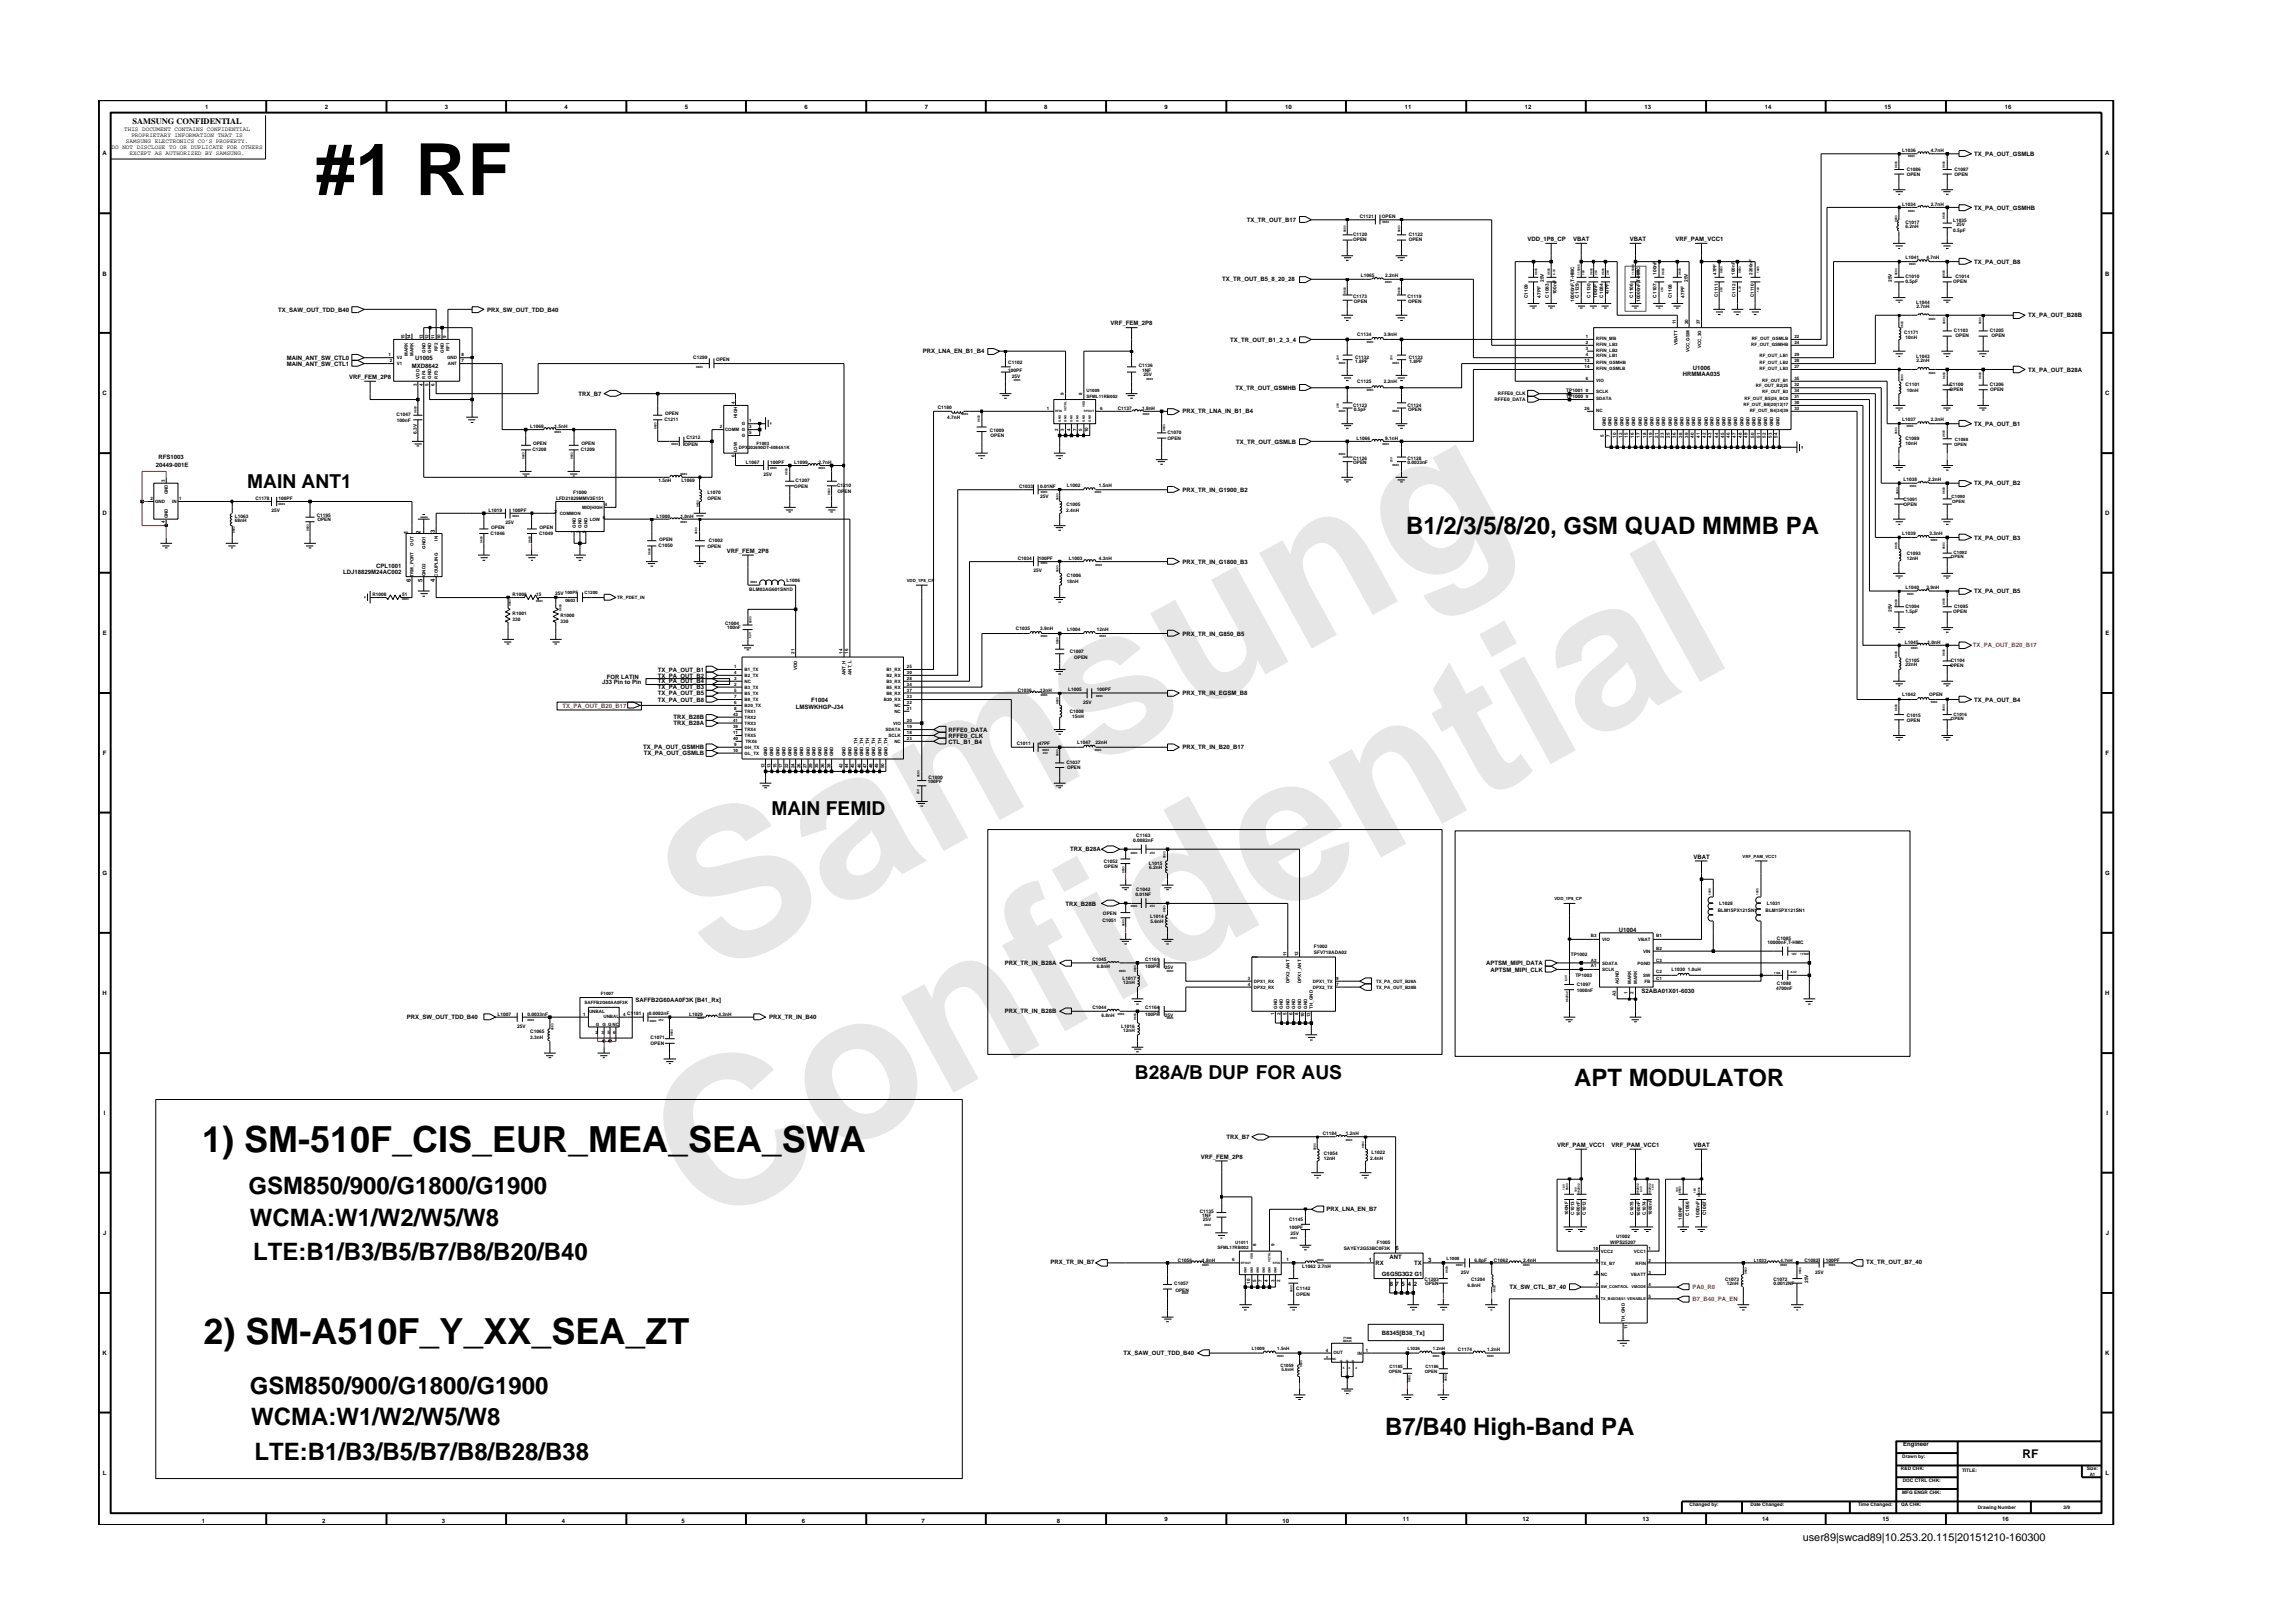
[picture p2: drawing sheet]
<svg xmlns="http://www.w3.org/2000/svg" width="297mm" height="210mm" viewBox="0 0 297 210" stroke-linecap="round" stroke-linejoin="round" font-family="sans-serif">
<defs><g id="words">
<g font-size="26.5" fill="#e6e6e6">
<text x="92.4" y="126.7" transform="rotate(-29 92.4 126.7)">Samsung</text>
<text x="91.1" y="159.4" transform="rotate(-29 91.1 159.4)">Confidential</text>
</g>
<text font-size="9.3" x="40.8" y="25.3">#1 RF</text>
<g font-size="4.7">
<text x="26.2" y="149.2">1) SM-510F_CIS_EUR_MEA_SEA_SWA</text>
<text x="26.4" y="174.1">2) SM-A510F_Y_XX_SEA_ZT</text>
</g>
<g font-size="3.1">
<text x="182.1" y="69.2">B1/2/3/5/8/20, GSM QUAD MMMB PA</text>
<text x="203.9" y="140.7">APT MODULATOR</text>
<text x="32.2" y="154.7">GSM850/900/G1800/G1900</text>
<text x="32.4" y="158.8">WCMA:W1/W2/W5/W8</text>
<text x="32.8" y="163.2">LTE:B1/B3/B5/B7/B8/B20/B40</text>
<text x="32.4" y="180.5">GSM850/900/G1800/G1900</text>
<text x="32.5" y="184.6">WCMA:W1/W2/W5/W8</text>
<text x="179.4" y="186">B7/B40 High-Band PA</text>
<text x="33" y="189.1">LTE:B1/B3/B5/B7/B8/B28/B38</text>
</g>
<g font-size="2.5">
<text x="32" y="63.2">MAIN ANT1</text>
<text x="99.9" y="105.5">MAIN FEMID</text>
<text x="147" y="139.7">B28A/B DUP FOR AUS</text>
</g>
<text font-size="1.6" x="262" y="188.8">RF</text>
<text font-size="1.4" x="233.5" y="199.7">user89|swcad89|10.253.20.115|20151210-160300</text>
<text font-size="1.1" x="17.2" y="16.1">SAMSUNG CONFIDENTIAL</text>
<g font-size=".8">
<text x="16.1" y="17">THIS DOCUMENT CONTAINS CONFIDENTIAL</text>
<text x="17" y="17.8">PROPRIETARY INFORMATION THAT IS</text>
<text x="26.6" y="14.1">1</text>
<text x="42.1" y="14.1">2</text>
<text x="57.6" y="14.1">3</text>
<text x="73.1" y="14.1">4</text>
<text x="88.7" y="14.1">5</text>
<text x="104.2" y="14.1">6</text>
<text x="119.8" y="14.1">7</text>
<text x="135.3" y="14.1">8</text>
<text x="150.9" y="14.1">9</text>
<text x="166.5" y="14.1">10</text>
<text x="182" y="14.1">11</text>
<text x="197.5" y="14.1">12</text>
<text x="213" y="14.1">13</text>
<text x="228.6" y="14.1">14</text>
<text x="244.1" y="14.1">15</text>
<text x="259.7" y="14.1">16</text>
<text x="13.3" y="20.1">A</text>
<text x="14.5" y="19.3">DO NOT DISCLOSE TO OR DUPLICATE FOR OTHERS</text>
<text x="16.3" y="18.5">SAMSUNG ELECTRONICS CO’S PROPERTY.</text>
<text x="16.8" y="20.1">EXCEPT AS AUTHORIZED BY SAMSUNG.</text>
<text x="255.7" y="20.2">TX_PA_OUT_GSMLB</text>
<text x="272.7" y="20.1">A</text>
<text x="161.5" y="28.8">TX_TR_OUT_B17</text>
<text x="255.7" y="27.2">TX_PA_OUT_GSMHB</text>
<text x="13.3" y="35.7">B</text>
<text x="197.9" y="31.2">VDD_1P8_CP</text>
<text x="203.8" y="31.2">VBAT</text>
<text x="211.1" y="31.2">VBAT</text>
<text x="217.1" y="31.2">VRF_PAM_VCC1</text>
<text x="255.7" y="34.2">TX_PA_OUT_B8</text>
<text x="272.7" y="35.7">B</text>
<text x="36" y="40.4">TX_SAW_OUT_TDD_B40</text>
<text x="63.1" y="40.4">PRX_SW_OUT_TDD_B40</text>
<text x="158.3" y="36.5">TX_TR_OUT_B5_8_20_28</text>
<text x="262.7" y="41.1">TX_PA_OUT_B28B</text>
<text x="37.2" y="46.6">MAIN_ANT_SW_CTL0</text>
<text x="37.2" y="47.4">MAIN_ANT_SW_CTL1</text>
<text x="53.4" y="47.7">MXD8642</text>
<text x="53.8" y="46.7">U1005</text>
<text x="119.6" y="45.8">PRX_LNA_EN_B1_B4</text>
<text x="143.9" y="42.1">VRF_FEM_2P8</text>
<text x="159.4" y="44.3">TX_TR_OUT_B1_2_3_4</text>
<text x="219.3" y="48">U1006</text>
<text x="13.3" y="51.2">C</text>
<text x="45.2" y="49.1">VRF_FEM_2P8</text>
<text x="75" y="51.3">TRX_B7</text>
<text x="153.2" y="53.6">PRX_TR_LNA_IN_B1_B4</text>
<text x="160.1" y="50.5">TX_TR_OUT_GSMHB</text>
<text x="218" y="48.7">HRMMAA035</text>
<text x="262.7" y="48.1">TX_PA_OUT_B28A</text>
<text x="272.7" y="51.2">C</text>
<text x="20.5" y="59.5">RFS1003</text>
<text x="160.2" y="57.5">TX_TR_OUT_GSMLB</text>
<text x="255.7" y="55.2">TX_PA_OUT_B1</text>
<text x="20.2" y="60.5">20449-001E</text>
<text x="153.2" y="63.7">PRX_TR_IN_G1900_B2</text>
<text x="255.7" y="62.9">TX_PA_OUT_B2</text>
<text x="13.3" y="66.8">D</text>
<text x="52.9" y="69.1" transform="rotate(-90 52.9 69.1)">1</text>
<text x="54.5" y="69.1" transform="rotate(-90 54.5 69.1)">2</text>
<text x="56.3" y="69" transform="rotate(-90 56.3 69)">3</text>
<text x="94.2" y="71.7">VRF_FEM_2P8</text>
<text x="255.7" y="69.9">TX_PA_OUT_B3</text>
<text x="272.7" y="66.8">D</text>
<text x="44.5" y="74.4">LDJ18829M24AC002</text>
<text x="48.7" y="73.5">CPL1001</text>
<text x="53.2" y="75.4" transform="rotate(-90 53.2 75.4)">6</text>
<text x="54.7" y="75.4" transform="rotate(-90 54.7 75.4)">5</text>
<text x="56.3" y="75.4" transform="rotate(-90 56.3 75.4)">4</text>
<text x="153.2" y="73">PRX_TR_IN_G1800_B3</text>
<text x="255.7" y="76.9">TX_PA_OUT_B5</text>
<text x="13.3" y="82.3">E</text>
<text x="153.2" y="82.4">PRX_TR_IN_G850_B5</text>
<text x="272.7" y="82.3">E</text>
<text x="78" y="88.7">J33 Pin to Pin</text>
<text x="78.6" y="87.9">FOR LATIN</text>
<text x="85.2" y="88.5">TX_PA_OUT_B4</text>
<text x="85.2" y="87.8">TX_PA_OUT_B2</text>
<text x="85.2" y="89.3">TX_PA_OUT_B3</text>
<text x="85.2" y="87">TX_PA_OUT_B1</text>
<text x="85.2" y="90.1">TX_PA_OUT_B5</text>
<text x="85.2" y="90.9">TX_PA_OUT_B8</text>
<text x="87.2" y="94">TRX_B28A</text>
<text x="87.2" y="93.2">TRX_B28B</text>
<text x="103.1" y="91.8">LMSWKHGP-J34</text>
<text x="105.1" y="90.9">F1004</text>
<text x="122.9" y="95.6">RFFE0_CLK</text>
<text x="122.9" y="94.8">RFFE0_DATA</text>
<text x="153.2" y="90.1">PRX_TR_IN_EGSM_B8</text>
<text x="255.7" y="90.9">TX_PA_OUT_B4</text>
<text x="13.3" y="97.8">F</text>
<text x="83.3" y="97.1">TX_PA_OUT_GSMHB</text>
<text x="83.4" y="97.8">TX_PA_OUT_GSMLB</text>
<text x="122.9" y="96.3">CTL_B1_B4</text>
<text x="153.2" y="97.1">PRX_TR_IN_B20_B17</text>
<text x="272.8" y="97.8">F</text>
<text x="13.3" y="113.3">G</text>
<text x="138.6" y="110.3">TRX_B28A</text>
<text x="219.4" y="111.2">VBAT</text>
<text x="272.7" y="113.3">G</text>
<text x="138" y="117.3">TRX_B28B</text>
<text x="130.2" y="125">PRX_TR_IN_B28A</text>
<text x="192.5" y="125">APTSM_MIPI_DATA</text>
<text x="193.1" y="125.9">APTSM_MIPI_CLK</text>
<text x="209.7" y="120.7">U1004</text>
<text x="13.3" y="128.9">H</text>
<text x="82.3" y="129.8">SAFFB2G60AA0F3K [B41_Rx]</text>
<text x="130.2" y="131.3">PRX_TR_IN_B28B</text>
<text x="212.6" y="128.6">S2ABA01X01-6030</text>
<text x="272.7" y="128.9">H</text>
<text x="52.7" y="132.1">PRX_SW_OUT_TDD_B40</text>
<text x="99.6" y="132.1">PRX_TR_IN_B40</text>
<text x="13.5" y="144.4">I</text>
<text x="158.9" y="147.5">TRX_B7</text>
<text x="201.7" y="148.6">VRF_PAM_VCC1</text>
<text x="208.8" y="148.6">VRF_PAM_VCC1</text>
<text x="219.4" y="148.6">VBAT</text>
<text x="272.9" y="144.4">I</text>
<text x="155.6" y="150.1">VRF_FEM_2P8</text>
<text x="13.4" y="160">J</text>
<text x="171.8" y="156.9">PRX_LNA_EN_B7</text>
<text x="180.8" y="162">6</text>
<text x="272.8" y="160">J</text>
<text x="136.1" y="163.7">PRX_TR_IN_B7</text>
<text x="177.3" y="163.4">1</text>
<text x="178.2" y="163.9">RX</text>
<text x="179" y="165.3">G6G5G3G2 G1</text>
<text x="180" y="163.1">ANT</text>
<text x="180" y="166.6">8</text>
<text x="180.8" y="166.6">7</text>
<text x="181.5" y="166.6">5</text>
<text x="182.4" y="166.6">4</text>
<text x="183.2" y="166.6">2</text>
<text x="183.2" y="163.9">TX</text>
<text x="185" y="163.4">3</text>
<text x="195.6" y="167">TX_SW_CTL_B7_40</text>
<text x="241.8" y="163.7">TX_TR_OUT_B7_40</text>
<text x="179" y="172.9">B8345[B38_Tx]</text>
<text x="13.3" y="175.5">K</text>
<text x="145.5" y="175.6">TX_SAW_OUT_TDD_B40</text>
<text x="272.7" y="175.5">K</text>
<text x="13.3" y="191.1">L</text>
<text x="246.5" y="187.3">Engineer</text>
<text x="272.8" y="191.1">L</text>
<text x="26.1" y="197.3">1</text>
<text x="41.7" y="197.3">2</text>
<text x="57.2" y="197.3">3</text>
<text x="72.8" y="197.3">4</text>
<text x="88.3" y="197.3">5</text>
<text x="103.9" y="197.3">6</text>
<text x="119.4" y="197.3">7</text>
<text x="136.9" y="197.3">8</text>
<text x="150.9" y="197.1">9</text>
<text x="166.1" y="197.3">10</text>
<text x="181.7" y="197.1">11</text>
<text x="197.2" y="197.1">12</text>
<text x="212.8" y="197.1">13</text>
<text x="228.3" y="197.1">14</text>
<text x="243.9" y="197.1">15</text>
<text x="259.4" y="197.1">16</text>
</g>
<g font-size=".8" fill="#f00">
<text x="255.6" y="83.9">TX_PA_OUT_B20_B17</text>
<text x="72.9" y="91.7">TX_PA_OUT_B20_B17</text>
<text x="219.2" y="167">PA0_R0</text>
<text x="219.2" y="168.5">B7_B40_PA_EN</text>
</g>
<g font-size=".6">
<text x="246.4" y="19.7">L1036</text>
<text x="247" y="22.8">OPEN</text>
<text x="247" y="22.2">C1086</text>
<text x="250.1" y="19.7">4.7nH</text>
<text x="253.2" y="22.8">OPEN</text>
<text x="253.2" y="22.2">C1087</text>
<text x="176.1" y="28.2">C1121</text>
<text x="179" y="28.2">OPEN</text>
<text x="246.4" y="26.7">L1034</text>
<text x="246.8" y="29.1">C1017</text>
<text x="246.8" y="29.6">6.2nH</text>
<text x="250.1" y="26.7">2.7nH</text>
<text x="253" y="28.8">L1035</text>
<text x="253.4" y="29.3">25V</text>
<text x="175.3" y="31.2">OPEN</text>
<text x="175.3" y="30.6">C1120</text>
<text x="176.3" y="35.8">L1065</text>
<text x="179.4" y="35.8">2.2nH</text>
<text x="182.5" y="30.6">C1122</text>
<text x="182.5" y="31.2">OPEN</text>
<text x="214.6" y="35.6" transform="rotate(-90 214.6 35.6)">100nF</text>
<text x="222.4" y="35.6" transform="rotate(-90 222.4 35.6)">47PF</text>
<text x="224.7" y="35.6" transform="rotate(-90 224.7 35.6)">100nF</text>
<text x="227" y="35.6" transform="rotate(-90 227 35.6)">2200nF</text>
<text x="246.8" y="33.6">L1041</text>
<text x="249.5" y="33.6">4.7nH</text>
<text x="253" y="30">0.5pF</text>
<text x="175.3" y="38.6">C1173</text>
<text x="175.4" y="39.2">OPEN</text>
<text x="182.3" y="38.6">C1119</text>
<text x="182.4" y="39.2">OPEN</text>
<text x="197.9" y="38.6" transform="rotate(-90 197.9 38.6)">C1109</text>
<text x="199.6" y="38.6" transform="rotate(-90 199.6 38.6)">47PF</text>
<text x="200" y="36.5" transform="rotate(-90 200 36.5)">25V</text>
<text x="200.6" y="38.6" transform="rotate(-90 200.6 38.6)">C1083</text>
<text x="201.6" y="38.1" transform="rotate(-90 201.6 38.1)">100nF</text>
<text x="203.9" y="39.1" transform="rotate(-90 203.9 39.1)">10000nF,T-HMC</text>
<text x="204.5" y="38.6" transform="rotate(-90 204.5 38.6)">C1129</text>
<text x="206.1" y="38.6" transform="rotate(-90 206.1 38.6)">C1130</text>
<text x="206.9" y="38.6" transform="rotate(-90 206.9 38.6)">100nF</text>
<text x="207.7" y="38.6" transform="rotate(-90 207.7 38.6)">C1084</text>
<text x="208.4" y="38.1" transform="rotate(-90 208.4 38.1)">47PF</text>
<text x="211.6" y="38.6" transform="rotate(-90 211.6 38.6)">C1106</text>
<text x="212.5" y="39.1" transform="rotate(-90 212.5 39.1)">10000nF,T-HMC</text>
<text x="214.6" y="38.6" transform="rotate(-90 214.6 38.6)">C1107</text>
<text x="216.6" y="38.6" transform="rotate(-90 216.6 38.6)">C1108</text>
<text x="218.2" y="38.6" transform="rotate(-90 218.2 38.6)">47PF</text>
<text x="218.6" y="36.5" transform="rotate(-90 218.6 36.5)">25V</text>
<text x="222.5" y="38.5" transform="rotate(-90 222.5 38.5)">C1111</text>
<text x="224.8" y="38.5" transform="rotate(-90 224.8 38.5)">C1112</text>
<text x="227.2" y="38.5" transform="rotate(-90 227.2 38.5)">C1110</text>
<text x="245.1" y="36.5" transform="rotate(-90 245.1 36.5)">25V</text>
<text x="246.8" y="36.6">0.5pF</text>
<text x="246.8" y="36">C1010</text>
<text x="248.2" y="39.4">L1044</text>
<text x="248.3" y="40">2.7nH</text>
<text x="253" y="36.6">OPEN</text>
<text x="253.3" y="36">C1014</text>
<text x="50.3" y="46.1">1</text>
<text x="50.5" y="46.9">2</text>
<text x="51.4" y="47.3">V1</text>
<text x="51.4" y="46.6">V2</text>
<text x="52.4" y="44" transform="rotate(-90 52.4 44)">15</text>
<text x="52.8" y="46.1" transform="rotate(-90 52.8 46.1)">MARK</text>
<text x="53.2" y="44" transform="rotate(-90 53.2 44)">14</text>
<text x="53.6" y="46.1" transform="rotate(-90 53.6 46.1)">MARK</text>
<text x="54.8" y="44" transform="rotate(-90 54.8 44)">13</text>
<text x="55.1" y="45.7" transform="rotate(-90 55.1 45.7)">GND</text>
<text x="55.5" y="44" transform="rotate(-90 55.5 44)">12</text>
<text x="55.9" y="45.7" transform="rotate(-90 55.9 45.7)">GND</text>
<text x="56.3" y="44" transform="rotate(-90 56.3 44)">11</text>
<text x="56.7" y="45.5" transform="rotate(-90 56.7 45.5)">RF2</text>
<text x="57.1" y="44" transform="rotate(-90 57.1 44)">10</text>
<text x="57.5" y="45.7" transform="rotate(-90 57.5 45.7)">GND</text>
<text x="57.8" y="43.8" transform="rotate(-90 57.8 43.8)">9</text>
<text x="57.9" y="46.6">GND</text>
<text x="58" y="47.3">ANT</text>
<text x="58.2" y="45.5" transform="rotate(-90 58.2 45.5)">RF1</text>
<text x="59.8" y="46.9">7</text>
<text x="59.8" y="46.1">8</text>
<text x="89.8" y="46.5">C1299</text>
<text x="92.8" y="46.8">OPEN</text>
<text x="130.6" y="47.1">C1102</text>
<text x="147.5" y="47.6">C1136</text>
<text x="175.5" y="46.5">C1132</text>
<text x="175.5" y="47">1.8PF</text>
<text x="175.8" y="43.5">C1134</text>
<text x="179.3" y="43.5">3.9nH</text>
<text x="182.5" y="46.5">C1133</text>
<text x="182.6" y="47">1.8PF</text>
<text x="205.3" y="46.9">13</text>
<text x="205.3" y="47.7">14</text>
<text x="205.4" y="46.1">4</text>
<text x="205.4" y="45.4">3</text>
<text x="205.4" y="44.6">2</text>
<text x="205.4" y="43.8">1</text>
<text x="206.8" y="45.5">RFIN_LB2</text>
<text x="206.8" y="46.3">RFIN_LB1</text>
<text x="206.8" y="44.8">RFIN_LB3</text>
<text x="206.8" y="47.1">RFIN_GSMHB</text>
<text x="206.8" y="47.9">RFIN_GSMLB</text>
<text x="206.8" y="44">RFIN_MB</text>
<text x="217.1" y="42" transform="rotate(-90 217.1 42)">11</text>
<text x="217.3" y="44.7" transform="rotate(-90 217.3 44.7)">VBATT</text>
<text x="218.7" y="42" transform="rotate(-90 218.7 42)">20</text>
<text x="218.8" y="45.7" transform="rotate(-90 218.8 45.7)">VCC_GSM</text>
<text x="220.2" y="42" transform="rotate(-90 220.2 42)">37</text>
<text x="220.4" y="45.1" transform="rotate(-90 220.4 45.1)">VCC_3G</text>
<text x="226.9" y="44.8">RF_OUT_GSMHB</text>
<text x="226.9" y="44">RF_OUT_GSMLB</text>
<text x="227.9" y="47.9">RF_OUT_LB3</text>
<text x="227.9" y="47.1">RF_OUT_LB2</text>
<text x="227.9" y="46.3">RF_OUT_LB1</text>
<text x="232.5" y="43.8">22</text>
<text x="232.5" y="44.6">24</text>
<text x="232.5" y="47.7">27</text>
<text x="232.5" y="46.9">28</text>
<text x="232.5" y="46.1">29</text>
<text x="246.7" y="43.3">C1171</text>
<text x="246.8" y="43.9">10nH</text>
<text x="248.2" y="46.3">L1043</text>
<text x="248.3" y="46.9">2.2nH</text>
<text x="253.1" y="43">C1103</text>
<text x="253.3" y="43.6">OPEN</text>
<text x="257.8" y="43">C1205</text>
<text x="258" y="43.6">OPEN</text>
<text x="51.4" y="53.9">C1047</text>
<text x="54" y="50" transform="rotate(-90 54 50)">3</text>
<text x="54.3" y="49.1" transform="rotate(-90 54.3 49.1)">VDD</text>
<text x="54.8" y="50" transform="rotate(-90 54.8 50)">4</text>
<text x="55.1" y="49.1" transform="rotate(-90 55.1 49.1)">RF4</text>
<text x="55.5" y="50" transform="rotate(-90 55.5 50)">5</text>
<text x="55.9" y="49.1" transform="rotate(-90 55.9 49.1)">GND</text>
<text x="56.3" y="50" transform="rotate(-90 56.3 50)">6</text>
<text x="56.7" y="49.1" transform="rotate(-90 56.7 49.1)">RF3</text>
<text x="86.2" y="53.7">OPEN</text>
<text x="95.2" y="52.4" transform="rotate(-90 95.2 52.4)">4</text>
<text x="121.5" y="53">C1180</text>
<text x="130.6" y="48.1">100PF</text>
<text x="131.1" y="48.9">25V</text>
<text x="135.6" y="53.2">1</text>
<text x="137.8" y="51.2" transform="rotate(-90 137.8 51.2)">9</text>
<text x="140.2" y="51.2" transform="rotate(-90 140.2 51.2)">8</text>
<text x="140.7" y="51.5">SFML11RB002</text>
<text x="140.7" y="50.8">U1009</text>
<text x="142.5" y="53.2">6</text>
<text x="144.8" y="53.1">C1137</text>
<text x="147.9" y="53.1">1.8nH</text>
<text x="147.9" y="48.1">1NF</text>
<text x="148.1" y="48.7">25V</text>
<text x="175.3" y="52.7">C1123</text>
<text x="175.4" y="53.2">0.5pF</text>
<text x="175.8" y="49.7">C1125</text>
<text x="179.3" y="49.7">2.2nH</text>
<text x="182.3" y="52.7">C1124</text>
<text x="182.4" y="53.2">OPEN</text>
<text x="193.6" y="52">RFFE0_DATA</text>
<text x="194" y="51.2">RFFE0_CLK</text>
<text x="202.9" y="51.6">TP1000</text>
<text x="202.9" y="50.8">TP1001</text>
<text x="205.3" y="53.2">26</text>
<text x="205.4" y="49.3">6</text>
<text x="205.4" y="50.8">8</text>
<text x="205.4" y="51.5">9</text>
<text x="206.8" y="49.4">VIO</text>
<text x="206.8" y="51">SCLK</text>
<text x="206.8" y="51.8">SDATA</text>
<text x="206.8" y="53.3">NC</text>
<text x="225.8" y="52.6">RF_OUT_B8|20|12|17</text>
<text x="226" y="51.8">RF_OUT_B5|26_BC0</text>
<text x="226.7" y="53.3">RF_OUT_B4|34|39</text>
<text x="227.5" y="50.2">RF_OUT_B2|25</text>
<text x="228.3" y="51">RF_OUT_B3</text>
<text x="228.3" y="49.4">RF_OUT_B1</text>
<text x="232.5" y="50">32</text>
<text x="232.5" y="52.3">30</text>
<text x="232.5" y="51.5">31</text>
<text x="232.5" y="50.8">34</text>
<text x="232.5" y="49.3">35</text>
<text x="232.5" y="53.2">33</text>
<text x="246.8" y="50">C1101</text>
<text x="247" y="50.8">10nH</text>
<text x="252.5" y="50">C1100</text>
<text x="252.6" y="50.6">OPEN</text>
<text x="257.8" y="50">C1206</text>
<text x="257.8" y="50.6">OPEN</text>
<text x="51.4" y="54.6">100nF</text>
<text x="54" y="56.2" transform="rotate(-90 54 56.2)">6.3V</text>
<text x="68.7" y="55.4">L1068</text>
<text x="69" y="58.4">C1208</text>
<text x="69" y="57.6">OPEN</text>
<text x="71.8" y="55.4">1.5nH</text>
<text x="75.2" y="58.4">C1209</text>
<text x="75.3" y="57.6">OPEN</text>
<text x="86.1" y="54.5">C1211</text>
<text x="88.7" y="57.8">OPEN</text>
<text x="88.9" y="56.8">C1212</text>
<text x="93.3" y="55.5">2</text>
<text x="93.9" y="55.9">COMM G</text>
<text x="95.2" y="59.2" transform="rotate(-90 95.2 59.2)">6</text>
<text x="95.5" y="58.6" transform="rotate(-90 95.5 58.6)">LOW</text>
<text x="95.5" y="54.1" transform="rotate(-90 95.5 54.1)">HIGH</text>
<text x="95.7" y="58.2">DPX202690DT-4084A1K</text>
<text x="96.1" y="55.1">G</text>
<text x="96.1" y="56.6">G</text>
<text x="97.1" y="54.7">1</text>
<text x="97.1" y="55.5">3</text>
<text x="97.1" y="56.2">5</text>
<text x="98" y="57.6">F1003</text>
<text x="122.7" y="54.3">4.7nH</text>
<text x="128.2" y="56">C1009</text>
<text x="128.3" y="56.6">OPEN</text>
<text x="137.1" y="55.8" transform="rotate(-90 137.1 55.8)">2</text>
<text x="137.8" y="55.8" transform="rotate(-90 137.8 55.8)">3</text>
<text x="138.7" y="55.8" transform="rotate(-90 138.7 55.8)">4</text>
<text x="139.4" y="55.8" transform="rotate(-90 139.4 55.8)">7</text>
<text x="140.2" y="55.8" transform="rotate(-90 140.2 55.8)">5</text>
<text x="141" y="56" transform="rotate(-90 141 56)">10</text>
<text x="151.2" y="57">OPEN</text>
<text x="151.2" y="56.2">C1070</text>
<text x="175.3" y="59.5">C1126</text>
<text x="175.7" y="57">L1066</text>
<text x="179.4" y="57">9.1nH</text>
<text x="182.3" y="59.5">C1128</text>
<text x="207.8" y="56.6" transform="rotate(-90 207.8 56.6)">5</text>
<text x="208" y="55.2" transform="rotate(-90 208 55.2)">GND</text>
<text x="208.5" y="56.6" transform="rotate(-90 208.5 56.6)">7</text>
<text x="208.8" y="55.2" transform="rotate(-90 208.8 55.2)">GND</text>
<text x="209.4" y="56.7" transform="rotate(-90 209.4 56.7)">10</text>
<text x="209.5" y="55.2" transform="rotate(-90 209.5 55.2)">GND</text>
<text x="210.1" y="56.7" transform="rotate(-90 210.1 56.7)">12</text>
<text x="210.3" y="55.2" transform="rotate(-90 210.3 55.2)">GND</text>
<text x="210.9" y="56.7" transform="rotate(-90 210.9 56.7)">15</text>
<text x="211.1" y="55.2" transform="rotate(-90 211.1 55.2)">GND</text>
<text x="211.7" y="56.7" transform="rotate(-90 211.7 56.7)">16</text>
<text x="211.8" y="55.2" transform="rotate(-90 211.8 55.2)">GND</text>
<text x="212.4" y="56.7" transform="rotate(-90 212.4 56.7)">17</text>
<text x="212.7" y="55.2" transform="rotate(-90 212.7 55.2)">GND</text>
<text x="213.3" y="56.7" transform="rotate(-90 213.3 56.7)">18</text>
<text x="213.4" y="55.2" transform="rotate(-90 213.4 55.2)">GND</text>
<text x="214" y="56.7" transform="rotate(-90 214 56.7)">19</text>
<text x="214.2" y="55.2" transform="rotate(-90 214.2 55.2)">GND</text>
<text x="214.8" y="56.7" transform="rotate(-90 214.8 56.7)">21</text>
<text x="215" y="55.2" transform="rotate(-90 215 55.2)">GND</text>
<text x="215.5" y="56.7" transform="rotate(-90 215.5 56.7)">23</text>
<text x="215.7" y="55.2" transform="rotate(-90 215.7 55.2)">GND</text>
<text x="216.3" y="56.7" transform="rotate(-90 216.3 56.7)">25</text>
<text x="216.6" y="55.2" transform="rotate(-90 216.6 55.2)">GND</text>
<text x="217.1" y="56.7" transform="rotate(-90 217.1 56.7)">36</text>
<text x="217.3" y="55.2" transform="rotate(-90 217.3 55.2)">GND</text>
<text x="217.9" y="56.7" transform="rotate(-90 217.9 56.7)">38</text>
<text x="218.1" y="55.2" transform="rotate(-90 218.1 55.2)">GND</text>
<text x="218.7" y="56.7" transform="rotate(-90 218.7 56.7)">39</text>
<text x="218.8" y="55.2" transform="rotate(-90 218.8 55.2)">GND</text>
<text x="219.4" y="56.7" transform="rotate(-90 219.4 56.7)">40</text>
<text x="219.6" y="55.2" transform="rotate(-90 219.6 55.2)">GND</text>
<text x="220.2" y="56.7" transform="rotate(-90 220.2 56.7)">41</text>
<text x="220.4" y="55.2" transform="rotate(-90 220.4 55.2)">GND</text>
<text x="221" y="56.7" transform="rotate(-90 221 56.7)">42</text>
<text x="221.2" y="55.2" transform="rotate(-90 221.2 55.2)">GND</text>
<text x="221.7" y="56.7" transform="rotate(-90 221.7 56.7)">43</text>
<text x="222" y="55.2" transform="rotate(-90 222 55.2)">GND</text>
<text x="222.6" y="56.7" transform="rotate(-90 222.6 56.7)">44</text>
<text x="222.7" y="55.2" transform="rotate(-90 222.7 55.2)">GND</text>
<text x="223.3" y="56.7" transform="rotate(-90 223.3 56.7)">45</text>
<text x="223.5" y="55.2" transform="rotate(-90 223.5 55.2)">GND</text>
<text x="224.1" y="56.7" transform="rotate(-90 224.1 56.7)">46</text>
<text x="224.3" y="55.2" transform="rotate(-90 224.3 55.2)">GND</text>
<text x="224.9" y="56.7" transform="rotate(-90 224.9 56.7)">47</text>
<text x="225" y="55.2" transform="rotate(-90 225 55.2)">GND</text>
<text x="225.6" y="56.7" transform="rotate(-90 225.6 56.7)">48</text>
<text x="225.9" y="55.2" transform="rotate(-90 225.9 55.2)">GND</text>
<text x="226.4" y="56.7" transform="rotate(-90 226.4 56.7)">49</text>
<text x="226.6" y="55.2" transform="rotate(-90 226.6 55.2)">GND</text>
<text x="227.2" y="56.7" transform="rotate(-90 227.2 56.7)">50</text>
<text x="227.4" y="55.2" transform="rotate(-90 227.4 55.2)">GND</text>
<text x="228" y="56.7" transform="rotate(-90 228 56.7)">51</text>
<text x="228.2" y="55.2" transform="rotate(-90 228.2 55.2)">GND</text>
<text x="228.8" y="56.7" transform="rotate(-90 228.8 56.7)">52</text>
<text x="228.9" y="55.2" transform="rotate(-90 228.9 55.2)">GND</text>
<text x="229.5" y="56.7" transform="rotate(-90 229.5 56.7)">53</text>
<text x="229.7" y="55.2" transform="rotate(-90 229.7 55.2)">GND</text>
<text x="230.3" y="56.7" transform="rotate(-90 230.3 56.7)">54</text>
<text x="230.5" y="55.2" transform="rotate(-90 230.5 55.2)">GND</text>
<text x="246.4" y="54.5">L1037</text>
<text x="246.8" y="57.6">10nH</text>
<text x="246.8" y="57">C1089</text>
<text x="250.1" y="54.5">2.2nH</text>
<text x="253.1" y="57.8">OPEN</text>
<text x="253.2" y="57.2">C1088</text>
<text x="19.5" y="64.8">2</text>
<text x="20.1" y="65.2">GND</text>
<text x="21.4" y="62.4" transform="rotate(-90 21.4 62.4)">3</text>
<text x="21.7" y="64.1" transform="rotate(-90 21.7 64.1)">GND</text>
<text x="22.3" y="65.2">IN</text>
<text x="23.2" y="64.8">1</text>
<text x="33.1" y="64.8">C1178</text>
<text x="36.1" y="64.8">100PF</text>
<text x="72" y="64.8">LFD21829MMV3E151</text>
<text x="74.2" y="64">F1000</text>
<text x="75.4" y="65.9">MID|HIGH</text>
<text x="78.4" y="65.5">4</text>
<text x="85.3" y="62.5">1.5nH</text>
<text x="88.3" y="62.5">L1069</text>
<text x="91.6" y="64">L1070</text>
<text x="91.6" y="64.8">OPEN</text>
<text x="96.6" y="60.1">L1067</text>
<text x="98.9" y="61.7">25V</text>
<text x="99.8" y="60.1">100PF</text>
<text x="102.9" y="60.1">L1099</text>
<text x="102.9" y="63.2">OPEN</text>
<text x="103.1" y="62.4">C1207</text>
<text x="106" y="60.1">2.7nH</text>
<text x="108.4" y="63.1">C1210</text>
<text x="108.5" y="63.9">OPEN</text>
<text x="132" y="63.2">C1033</text>
<text x="134.7" y="63.2">0.01NF</text>
<text x="134.7" y="64.5">25V</text>
<text x="138.2" y="65.6">C1005</text>
<text x="138.2" y="63.1">L1002</text>
<text x="142.4" y="63.1">1.5nH</text>
<text x="175.3" y="60.1">OPEN</text>
<text x="182.3" y="60.1">0.0033nF</text>
<text x="246.6" y="65">C1091</text>
<text x="246.6" y="65.6">OPEN</text>
<text x="246.6" y="62.3">L1038</text>
<text x="249.8" y="62.3">2.2nH</text>
<text x="252.8" y="64.5">C1090</text>
<text x="252.9" y="65.1">OPEN</text>
<text x="21.4" y="67.7" transform="rotate(-90 21.4 67.7)">4</text>
<text x="21.7" y="67.2" transform="rotate(-90 21.7 67.2)">GND</text>
<text x="30.4" y="67.1">L1063</text>
<text x="30.4" y="67.7">68nH</text>
<text x="35.2" y="66.3">25V</text>
<text x="41" y="66.9">C1195</text>
<text x="41.1" y="67.5">OPEN</text>
<text x="53.6" y="70.7" transform="rotate(-90 53.6 70.7)">OUT</text>
<text x="55.1" y="71.1" transform="rotate(-90 55.1 71.1)">GND1</text>
<text x="56.7" y="70" transform="rotate(-90 56.7 70)">IN</text>
<text x="63.3" y="66.3">L1019</text>
<text x="63.6" y="69.3">C1046</text>
<text x="63.6" y="68.6">OPEN</text>
<text x="65.5" y="67.9">25V</text>
<text x="66.4" y="66.3">100PF</text>
<text x="69.8" y="69.3">C1049</text>
<text x="69.9" y="68.6">OPEN</text>
<text x="71.8" y="66.5">2</text>
<text x="72.5" y="66.7">COMMON</text>
<text x="74.4" y="69" transform="rotate(-90 74.4 69)">1</text>
<text x="74.6" y="68.4" transform="rotate(-90 74.6 68.4)">GND</text>
<text x="75.1" y="69" transform="rotate(-90 75.1 69)">3</text>
<text x="75.3" y="68.4" transform="rotate(-90 75.3 68.4)">GND</text>
<text x="75.9" y="69" transform="rotate(-90 75.9 69)">5</text>
<text x="76.1" y="68.4" transform="rotate(-90 76.1 68.4)">GND</text>
<text x="76.4" y="67.5">LOW</text>
<text x="78.1" y="67.3">6</text>
<text x="85" y="67.1">L1000</text>
<text x="85.3" y="70.8">C1050</text>
<text x="85.4" y="70.1">OPEN</text>
<text x="88.2" y="67.1">1.0nH</text>
<text x="91.6" y="71">OPEN</text>
<text x="91.8" y="70.2">C1002</text>
<text x="138.1" y="66.3">2.4nH</text>
<text x="246.4" y="69.3">L1039</text>
<text x="247" y="71.9">C1093</text>
<text x="250" y="69.3">3.3nH</text>
<text x="253.1" y="71.7">C1092</text>
<text x="48.2" y="77.2">R1008</text>
<text x="52.1" y="77.2">51</text>
<text x="53.6" y="74.7" transform="rotate(-90 53.6 74.7)">TRM_PORT</text>
<text x="55.1" y="74.6" transform="rotate(-90 55.1 74.6)">GND2</text>
<text x="56.7" y="74.7" transform="rotate(-90 56.7 74.7)">COUPLING</text>
<text x="66.4" y="77.2">R1006</text>
<text x="69.5" y="77.2">15</text>
<text x="71.9" y="77">25V 100PF</text>
<text x="75.7" y="77">C1200</text>
<text x="80" y="77.6">TR_PDET_IN</text>
<text x="97.1" y="76.6">BLM03AG601SN1D</text>
<text x="101.9" y="75.4">L1006</text>
<text x="117.5" y="75.4">VDD_1P8_CP</text>
<text x="131.9" y="72.5">C1034</text>
<text x="133.9" y="74.1">25V</text>
<text x="134.6" y="72.5">100PF</text>
<text x="138.2" y="75.5">18nH</text>
<text x="138.2" y="74.7">C1006</text>
<text x="138.5" y="72.5">L1003</text>
<text x="142.4" y="72.5">4.3nH</text>
<text x="246.8" y="76.3">L1040</text>
<text x="247" y="72.5">12nH</text>
<text x="249.5" y="76.3">3.9nH</text>
<text x="252.7" y="72.3">OPEN</text>
<text x="66.4" y="80.5">330</text>
<text x="66.4" y="79.7">R1001</text>
<text x="72.6" y="79.9">R1000</text>
<text x="72.6" y="80.7">330</text>
<text x="73.2" y="78">0603</text>
<text x="93.9" y="80.9">C1004</text>
<text x="94.2" y="81.5">100nF</text>
<text x="131.6" y="81.6">C1035</text>
<text x="134.7" y="81.6">3.9nH</text>
<text x="138.2" y="81.8">L1004</text>
<text x="142.1" y="81.8">12nH</text>
<text x="245.1" y="79.3" transform="rotate(-90 245.1 79.3)">25V</text>
<text x="246.8" y="83.4">L1045</text>
<text x="246.8" y="78.8">C1094</text>
<text x="246.8" y="79.4">1.5pF</text>
<text x="249.7" y="83.4">1.0nH</text>
<text x="253" y="79.4">OPEN</text>
<text x="253.1" y="78.8">C1095</text>
<text x="95.1" y="89.6">5</text>
<text x="95.1" y="87.3">4</text>
<text x="95.1" y="88.1">3</text>
<text x="95.1" y="86.5">1</text>
<text x="95.1" y="88.9">2</text>
<text x="96.5" y="90">B5_TX</text>
<text x="96.5" y="87.7">B2_TX</text>
<text x="96.5" y="88.5">NC</text>
<text x="96.5" y="86.9">B1_TX</text>
<text x="96.5" y="89.2">B3_TX</text>
<text x="102.9" y="84.7" transform="rotate(-90 102.9 84.7)">21</text>
<text x="103.3" y="86.8" transform="rotate(-90 103.3 86.8)">VDD</text>
<text x="109.1" y="84.7" transform="rotate(-90 109.1 84.7)">14</text>
<text x="109.5" y="87.5" transform="rotate(-90 109.5 87.5)">ANT_H</text>
<text x="109.9" y="84.7" transform="rotate(-90 109.9 84.7)">16</text>
<text x="110.3" y="87.4" transform="rotate(-90 110.3 87.4)">ANT_L</text>
<text x="114.8" y="87.7">B2_RX</text>
<text x="114.8" y="89.2">B5_RX</text>
<text x="114.8" y="90">B8_RX</text>
<text x="114.8" y="88.5">B3_RX</text>
<text x="114.8" y="86.9">B1_RX</text>
<text x="117.5" y="87.3">30</text>
<text x="117.5" y="88.9">34</text>
<text x="117.5" y="89.6">37</text>
<text x="117.5" y="88.1">28</text>
<text x="117.5" y="86.5">25</text>
<text x="131.9" y="89.6">C1036</text>
<text x="134.7" y="89.6">12nH</text>
<text x="138.4" y="89.5">L1005</text>
<text x="138.6" y="84.6">C1007</text>
<text x="139.2" y="85.4">OPEN</text>
<text x="142.1" y="89.5">100PF</text>
<text x="246.8" y="85.7">C1105</text>
<text x="246.8" y="86.3">22nH</text>
<text x="252.6" y="86.5">OPEN</text>
<text x="252.7" y="85.7">C1104</text>
<text x="95" y="95.8">40</text>
<text x="95" y="93.5">41</text>
<text x="95" y="92.8">43</text>
<text x="95" y="94.3">39</text>
<text x="95" y="95.1">11</text>
<text x="95.1" y="91.2">6</text>
<text x="95.1" y="90.4">7</text>
<text x="95.1" y="91.9">8</text>
<text x="96.5" y="91.6">B20_TX</text>
<text x="96.5" y="90.8">B8_TX</text>
<text x="96.5" y="92.4">TRX1</text>
<text x="96.5" y="93.9">TRX3</text>
<text x="96.5" y="93.1">TRX2</text>
<text x="96.5" y="94.7">TRX4</text>
<text x="96.5" y="95.5">TRX5</text>
<text x="114.5" y="90.8">B20_RX</text>
<text x="114.7" y="94.7">SDATA</text>
<text x="115.1" y="95.5">SCLK</text>
<text x="115.7" y="93.9">VIO</text>
<text x="115.9" y="92.4">NC</text>
<text x="115.9" y="91.6">NC</text>
<text x="117.5" y="91.9">31</text>
<text x="117.5" y="91.2">32</text>
<text x="117.5" y="94.3">19</text>
<text x="117.5" y="93.5">20</text>
<text x="117.5" y="90.4">33</text>
<text x="117.5" y="95.8">23</text>
<text x="117.5" y="95.1">18</text>
<text x="138.6" y="92.3">C1008</text>
<text x="138.9" y="93.1">15nH</text>
<text x="140.3" y="91.2">25V</text>
<text x="246.4" y="90.2">L1042</text>
<text x="247" y="92.9">C1015</text>
<text x="247" y="93.5">OPEN</text>
<text x="249.9" y="90.2">OPEN</text>
<text x="252.7" y="93.3">OPEN</text>
<text x="253.1" y="92.7">C1016</text>
<text x="95" y="97.4">10</text>
<text x="95.1" y="96.6">9</text>
<text x="96.5" y="97">GH_TX</text>
<text x="96.5" y="97.8">GL_TX</text>
<text x="96.6" y="96.3">TRX6</text>
<text x="99" y="99.5" transform="rotate(-90 99 99.5)">12</text>
<text x="99.4" y="98" transform="rotate(-90 99.4 98)">GND</text>
<text x="99.8" y="99.5" transform="rotate(-90 99.8 99.5)">13</text>
<text x="100.1" y="98" transform="rotate(-90 100.1 98)">GND</text>
<text x="100.6" y="99.5" transform="rotate(-90 100.6 99.5)">15</text>
<text x="101" y="98" transform="rotate(-90 101 98)">GND</text>
<text x="101.3" y="99.5" transform="rotate(-90 101.3 99.5)">17</text>
<text x="101.8" y="98" transform="rotate(-90 101.8 98)">GND</text>
<text x="102.1" y="99.5" transform="rotate(-90 102.1 99.5)">22</text>
<text x="102.5" y="98" transform="rotate(-90 102.5 98)">GND</text>
<text x="102.9" y="99.5" transform="rotate(-90 102.9 99.5)">24</text>
<text x="103.3" y="98" transform="rotate(-90 103.3 98)">GND</text>
<text x="103.7" y="99.5" transform="rotate(-90 103.7 99.5)">26</text>
<text x="104" y="98" transform="rotate(-90 104 98)">GND</text>
<text x="104.5" y="99.5" transform="rotate(-90 104.5 99.5)">27</text>
<text x="104.9" y="98" transform="rotate(-90 104.9 98)">GND</text>
<text x="105.2" y="99.5" transform="rotate(-90 105.2 99.5)">29</text>
<text x="105.7" y="98" transform="rotate(-90 105.7 98)">GND</text>
<text x="106" y="99.5" transform="rotate(-90 106 99.5)">35</text>
<text x="106.4" y="98" transform="rotate(-90 106.4 98)">GND</text>
<text x="106.8" y="99.5" transform="rotate(-90 106.8 99.5)">36</text>
<text x="107.2" y="98" transform="rotate(-90 107.2 98)">GND</text>
<text x="107.6" y="99.5" transform="rotate(-90 107.6 99.5)">38</text>
<text x="107.9" y="98" transform="rotate(-90 107.9 98)">GND</text>
<text x="109.1" y="99.5" transform="rotate(-90 109.1 99.5)">42</text>
<text x="109.5" y="98" transform="rotate(-90 109.5 98)">GND</text>
<text x="109.9" y="99.5" transform="rotate(-90 109.9 99.5)">44</text>
<text x="110.3" y="98" transform="rotate(-90 110.3 98)">GND</text>
<text x="110.6" y="99.5" transform="rotate(-90 110.6 99.5)">45</text>
<text x="111.1" y="98" transform="rotate(-90 111.1 98)">GND_TH</text>
<text x="111.5" y="99.5" transform="rotate(-90 111.5 99.5)">46</text>
<text x="111.8" y="98" transform="rotate(-90 111.8 98)">GND_TH</text>
<text x="112.3" y="99.5" transform="rotate(-90 112.3 99.5)">47</text>
<text x="112.6" y="98" transform="rotate(-90 112.6 98)">GND_TH</text>
<text x="113" y="99.5" transform="rotate(-90 113 99.5)">48</text>
<text x="113.4" y="98" transform="rotate(-90 113.4 98)">GND_TH</text>
<text x="113.8" y="99.5" transform="rotate(-90 113.8 99.5)">49</text>
<text x="114.2" y="98" transform="rotate(-90 114.2 98)">GND_TH</text>
<text x="114.5" y="99.5" transform="rotate(-90 114.5 99.5)">50</text>
<text x="115" y="98" transform="rotate(-90 115 98)">GND_TH</text>
<text x="115.9" y="96.3">NC</text>
<text x="120.2" y="101.5">100PF</text>
<text x="120.3" y="101">C1000</text>
<text x="131.7" y="96.5">C1011</text>
<text x="134.6" y="96.5">47PF</text>
<text x="138.2" y="98.9">C1037</text>
<text x="138.2" y="99.7">OPEN</text>
<text x="139.6" y="96.3">L1047</text>
<text x="141.9" y="96.3">22nH</text>
<text x="143" y="111.8">C1052</text>
<text x="143" y="112.4">OPEN</text>
<text x="146.8" y="109.1">0.0082nF</text>
<text x="147.2" y="108.5">C1163</text>
<text x="148.8" y="112">L1015</text>
<text x="148.9" y="112.6">6.2nH</text>
<text x="225.7" y="111.1">VRF_PAM_VCC1</text>
<text x="142.8" y="119.4">C1051</text>
<text x="142.9" y="118.6">OPEN</text>
<text x="147.1" y="116.1">0.01NF</text>
<text x="147.2" y="115.5">C1042</text>
<text x="149" y="119">L1014</text>
<text x="149" y="119.6">5.6nH</text>
<text x="201.4" y="116.6">VDD_1P8_CP</text>
<text x="222.5" y="118.2">BLM15PX121SN1</text>
<text x="222.7" y="117.3">L1028</text>
<text x="228.7" y="118.2">BLM15PX121SN1</text>
<text x="228.9" y="117.3">L1031</text>
<text x="141.5" y="124.4">C1045</text>
<text x="142.1" y="125.4">6.8nH</text>
<text x="148.4" y="124.4">C1161</text>
<text x="148.4" y="125.4">100PF</text>
<text x="150.9" y="125.6">25V</text>
<text x="166.7" y="123.9" transform="rotate(-90 166.7 123.9)">11</text>
<text x="168.2" y="123.9" transform="rotate(-90 168.2 123.9)">12</text>
<text x="170.2" y="123.6">SFV718ADA02</text>
<text x="170.2" y="122.9">F1002</text>
<text x="203.5" y="123.9">TP1002</text>
<text x="206.1" y="121.4">B3</text>
<text x="206.1" y="125.3">A1</text>
<text x="206.1" y="124.6">A2</text>
<text x="207.5" y="121.9">VIO</text>
<text x="207.5" y="125.8">SCLK</text>
<text x="207.5" y="125">SDATA</text>
<text x="212.1" y="125">PGND</text>
<text x="212.2" y="121.9">VBAT</text>
<text x="212.8" y="123.4">VIN</text>
<text x="214.5" y="124.6">C3</text>
<text x="214.5" y="121.4">B1</text>
<text x="214.5" y="123">B2</text>
<text x="216.5" y="125.8">L1030 1.0uH</text>
<text x="229" y="122.3">10000nF,T-HMC</text>
<text x="230.2" y="121.7">C1085</text>
<text x="64.5" y="131.6">L1007</text>
<text x="68.4" y="131.6">0.0033nF</text>
<text x="75.6" y="131.6">1</text>
<text x="75.7" y="130">SAFFB2G60AA0F3K</text>
<text x="76.3" y="131.2">UNBAL</text>
<text x="77.8" y="128.8">F1007</text>
<text x="78.2" y="131.9">UNBAL</text>
<text x="80.7" y="131.6">4 C1181</text>
<text x="84.1" y="131.5">0.0082nF</text>
<text x="89.3" y="131.6">L1029</text>
<text x="93.1" y="131.6">4.3nH</text>
<text x="141.5" y="130.7">C1044</text>
<text x="142.7" y="131.8">6.8nH</text>
<text x="145.4" y="126.9">L1017</text>
<text x="145.5" y="127.5">12nH</text>
<text x="148.4" y="130.7">C1164</text>
<text x="148.4" y="131.6">100PF</text>
<text x="150.9" y="131.8">25V</text>
<text x="161.7" y="126.9">3</text>
<text x="161.7" y="127.7">4</text>
<text x="162.4" y="127.3">DPX1_RX</text>
<text x="162.4" y="128.1">DPX2_RX</text>
<text x="165" y="131.4" transform="rotate(-90 165 131.4)">1</text>
<text x="165.4" y="130.7" transform="rotate(-90 165.4 130.7)">GND</text>
<text x="165.9" y="131.4" transform="rotate(-90 165.9 131.4)">2</text>
<text x="166.2" y="130.7" transform="rotate(-90 166.2 130.7)">GND</text>
<text x="166.7" y="131.4" transform="rotate(-90 166.7 131.4)">5</text>
<text x="167" y="130.7" transform="rotate(-90 167 130.7)">GND</text>
<text x="167" y="127.4" transform="rotate(-90 167 127.4)">DPX2_ANT</text>
<text x="167.4" y="131.4" transform="rotate(-90 167.4 131.4)">6</text>
<text x="167.8" y="130.7" transform="rotate(-90 167.8 130.7)">GND</text>
<text x="168.2" y="131.4" transform="rotate(-90 168.2 131.4)">8</text>
<text x="168.6" y="130.7" transform="rotate(-90 168.6 130.7)">GND</text>
<text x="168.6" y="127.4" transform="rotate(-90 168.6 127.4)">DPX1_ANT</text>
<text x="168.9" y="131.8" transform="rotate(-90 168.9 131.8)">10</text>
<text x="169.3" y="130.7" transform="rotate(-90 169.3 130.7)">GND</text>
<text x="169.7" y="131.8" transform="rotate(-90 169.7 131.8)">13</text>
<text x="170.1" y="127.3">DPX1_TX</text>
<text x="170.1" y="128.1">DPX2_TX</text>
<text x="170.1" y="130.7" transform="rotate(-90 170.1 130.7)">TH_GND</text>
<text x="173.1" y="126.9">9</text>
<text x="173.1" y="127.7">7</text>
<text x="178.3" y="128.1">TX_PA_OUT_B28B</text>
<text x="178.3" y="127.3">TX_PA_OUT_B28A</text>
<text x="204.1" y="126.6">TP1003</text>
<text x="204.2" y="127.7">C1097</text>
<text x="204.2" y="128.5">1000nF</text>
<text x="209.3" y="129" transform="rotate(-90 209.3 129)">A3</text>
<text x="209.7" y="127.5" transform="rotate(-90 209.7 127.5)">AGND</text>
<text x="210.8" y="128.8" transform="rotate(-90 210.8 128.8)">1</text>
<text x="211.3" y="127.5" transform="rotate(-90 211.3 127.5)">MARK</text>
<text x="211.6" y="128.8" transform="rotate(-90 211.6 128.8)">2</text>
<text x="212.1" y="127.5" transform="rotate(-90 212.1 127.5)">MARK</text>
<text x="212.9" y="126.6">SW</text>
<text x="213" y="127.3">FB</text>
<text x="214.5" y="126.9">C1</text>
<text x="214.5" y="126.1">C2</text>
<text x="230.1" y="128.3">4700nF</text>
<text x="230.2" y="127.6">C1098</text>
<text x="67" y="133.1">25V</text>
<text x="68.7" y="134.6">3.3nH</text>
<text x="68.7" y="133.9">C1065</text>
<text x="77.2" y="134">2</text>
<text x="77.2" y="132.9">G G G NC</text>
<text x="77.9" y="134">3</text>
<text x="78.7" y="134">5</text>
<text x="79.4" y="134">6</text>
<text x="84.3" y="135.4">OPEN</text>
<text x="84.3" y="134.6">C1071</text>
<text x="145.2" y="133.1">L1016</text>
<text x="145.5" y="133.7">12nH</text>
<text x="171.3" y="147.1">C1184</text>
<text x="171.5" y="149.6">C1054</text>
<text x="174.4" y="147.1">1.2nH</text>
<text x="177.7" y="149.5">L1022</text>
<text x="171.5" y="150.2">12nH</text>
<text x="177.5" y="150.2">2.4nH</text>
<text x="155.4" y="157.1">C1135</text>
<text x="155.7" y="157.6">1NF</text>
<text x="155.8" y="158.2">25V</text>
<text x="157.7" y="161.9">SFML17RB002</text>
<text x="160" y="161.1">U1011</text>
<text x="162.7" y="161.5" transform="rotate(-90 162.7 161.5)">8</text>
<text x="165.1" y="161.5" transform="rotate(-90 165.1 161.5)">9</text>
<text x="167" y="158.2">C1145</text>
<text x="167" y="159.2">100PF</text>
<text x="167.2" y="160">25V</text>
<text x="174.1" y="162">SAYEY2G53BC0F3K</text>
<text x="178.4" y="161.2">F1005</text>
<text x="203.1" y="157.4" transform="rotate(-90 203.1 157.4)">100NF</text>
<text x="203.9" y="157.4" transform="rotate(-90 203.9 157.4)">C1013</text>
<text x="204.7" y="157.6" transform="rotate(-90 204.7 157.6)">1000nF</text>
<text x="205.4" y="157.4" transform="rotate(-90 205.4 157.4)">C1012</text>
<text x="206.4" y="161.9">10</text>
<text x="208.6" y="161.1">WIPS25207</text>
<text x="209.3" y="160.4">U1002</text>
<text x="211.6" y="157.4" transform="rotate(-90 211.6 157.4)">C1075</text>
<text x="212.5" y="157.6" transform="rotate(-90 212.5 157.6)">1000nF</text>
<text x="213.2" y="157.4" transform="rotate(-90 213.2 157.4)">C1074</text>
<text x="213.6" y="161.9">1</text>
<text x="214" y="157.4" transform="rotate(-90 214 157.4)">1000nF</text>
<text x="217.9" y="158" transform="rotate(-90 217.9 158)">100NF</text>
<text x="218.8" y="157.5" transform="rotate(-90 218.8 157.5)">C1066</text>
<text x="220.2" y="157.8" transform="rotate(-90 220.2 157.8)">1000nF</text>
<text x="221" y="157.4" transform="rotate(-90 221 157.4)">C1067</text>
<text x="152.1" y="166.4">C1057</text>
<text x="152.3" y="167.3">OPEN</text>
<text x="152.6" y="163.4">C1056</text>
<text x="155.7" y="163.4">1.8nH</text>
<text x="159.6" y="163.4">6</text>
<text x="162" y="166.3" transform="rotate(-90 162 166.3)">10</text>
<text x="162.7" y="166.1" transform="rotate(-90 162.7 166.1)">5</text>
<text x="163.5" y="166.1" transform="rotate(-90 163.5 166.1)">7</text>
<text x="164.2" y="166.1" transform="rotate(-90 164.2 166.1)">4</text>
<text x="165.1" y="166.1" transform="rotate(-90 165.1 166.1)">3</text>
<text x="165.8" y="166.1" transform="rotate(-90 165.8 166.1)">2</text>
<text x="166.7" y="163.4">1</text>
<text x="167.9" y="167.9">OPEN</text>
<text x="167.9" y="167.1">C1142</text>
<text x="168.7" y="164.2">L1062 2.7nH</text>
<text x="184.5" y="166">C1203</text>
<text x="184.6" y="166.5">OPEN</text>
<text x="187.4" y="163.2">L1008</text>
<text x="189.3" y="165">25V</text>
<text x="190.1" y="166.7">6.8nH</text>
<text x="190.6" y="166">C1204</text>
<text x="191" y="163.4">6.8pF</text>
<text x="193.5" y="163.4">C1062</text>
<text x="197.3" y="163.4">2.4nH</text>
<text x="206.7" y="166.6">7</text>
<text x="206.7" y="165">8</text>
<text x="206.7" y="163.4">9</text>
<text x="207.4" y="162.3">VCC2</text>
<text x="207.4" y="165.3">NC</text>
<text x="207.4" y="163.8">TX_B7</text>
<text x="211.3" y="165.3">VBATT</text>
<text x="211.7" y="162.3">VCC1</text>
<text x="211.9" y="163.8">RFIN</text>
<text x="213.6" y="166.6">4</text>
<text x="213.6" y="163.4">2</text>
<text x="213.6" y="165">3</text>
<text x="223.5" y="166">C1073</text>
<text x="223.7" y="166.5">12nH</text>
<text x="227.2" y="163.4">L1033</text>
<text x="229.7" y="166">C1072</text>
<text x="229.7" y="166.5">0.0012NF</text>
<text x="230.7" y="163.4">4.7nH</text>
<text x="233.7" y="163.4">C1082</text>
<text x="234.2" y="166.2" transform="rotate(-90 234.2 166.2)">25V</text>
<text x="235.1" y="165">25V</text>
<text x="236.5" y="163.4">100PF</text>
<text x="206.7" y="168.1">6</text>
<text x="210.5" y="171.2" transform="rotate(-90 210.5 171.2)">TH_GND</text>
<text x="210.8" y="172.2" transform="rotate(-90 210.8 172.2)">11</text>
<text x="213.6" y="168.1">5</text>
<text x="162.2" y="174.9">L1009</text>
<text x="165.5" y="174.9">1.5nH</text>
<text x="165.9" y="177.1">C1059</text>
<text x="166" y="177.7">5.6nH</text>
<text x="171.7" y="175.1">4</text>
<text x="172.7" y="175.5">OUT</text>
<text x="175.8" y="175.5">IN</text>
<text x="176.9" y="175.1">1</text>
<text x="179.9" y="177.8">OPEN</text>
<text x="180" y="177.2">C1185</text>
<text x="182.3" y="174.9">L1026</text>
<text x="184.6" y="177.8">OPEN</text>
<text x="184.7" y="177.2">C1186</text>
<text x="185.6" y="174.9">1.2nH</text>
<text x="188.9" y="175">C1174</text>
<text x="192.6" y="175">1.2nH</text>
<text x="246.2" y="190.4">R&amp;D CHK:</text>
<text x="246.4" y="188.9">Drawn by:</text>
<text x="254.2" y="190.7">TITLE:</text>
<text x="270.3" y="190.4">Size:</text>
<text x="270.7" y="191.2">A1</text>
<text x="218.9" y="195.1">Changed by:</text>
<text x="226.8" y="195.1">Date Changed:</text>
<text x="240.7" y="195.1">Time Changed:</text>
<text x="246.3" y="195.1">QA CHK:</text>
<text x="246.4" y="193.5">MFG ENGR CHK:</text>
<text x="246.5" y="192">DOC CTRL CHK:</text>
<text x="256.2" y="195.5">Drawing Number</text>
<text x="267.3" y="195.5">3/9</text>
</g>
<g font-size=".5">
<text x="207.4" y="166.9">SW_CONTROL</text>
<text x="211.4" y="166.9">VMODE</text>
<text x="207.4" y="168.4">TX_B40/38/41 VENABLE</text>
</g>
<g font-size=".4">
<text x="245.8" y="21.7" transform="rotate(-90 245.8 21.7)">0603</text>
<text x="247.2" y="20.4">0603</text>
<text x="251.9" y="21.7" transform="rotate(-90 251.9 21.7)">0603</text>
<text x="179.1" y="28.8">0603</text>
<text x="245.8" y="28.7" transform="rotate(-90 245.8 28.7)">0603</text>
<text x="247.2" y="27.4">0603</text>
<text x="251.9" y="28.3" transform="rotate(-90 251.9 28.3)">0603</text>
<text x="174.4" y="30.1" transform="rotate(-90 174.4 30.1)">0603</text>
<text x="181.4" y="30.1" transform="rotate(-90 181.4 30.1)">0603</text>
<text x="199.1" y="35.6" transform="rotate(-90 199.1 35.6)">0603</text>
<text x="200.8" y="35.6" transform="rotate(-90 200.8 35.6)">0603</text>
<text x="201.5" y="35.6" transform="rotate(-90 201.5 35.6)">6.3V</text>
<text x="204.7" y="35.6" transform="rotate(-90 204.7 35.6)">115065</text>
<text x="205.3" y="35.6" transform="rotate(-90 205.3 35.6)">10V</text>
<text x="206.3" y="35.6" transform="rotate(-90 206.3 35.6)">0603</text>
<text x="206.9" y="35.6" transform="rotate(-90 206.9 35.6)">25V</text>
<text x="207.8" y="35.6" transform="rotate(-90 207.8 35.6)">0603</text>
<text x="208.4" y="35.6" transform="rotate(-90 208.4 35.6)">25V</text>
<text x="211.7" y="35.6" transform="rotate(-90 211.7 35.6)">115065</text>
<text x="212.3" y="35.6" transform="rotate(-90 212.3 35.6)">10V</text>
<text x="215.6" y="35.6" transform="rotate(-90 215.6 35.6)">0603</text>
<text x="217.7" y="35.6" transform="rotate(-90 217.7 35.6)">0603</text>
<text x="223.2" y="35.4" transform="rotate(-90 223.2 35.4)">0603</text>
<text x="225.5" y="35.4" transform="rotate(-90 225.5 35.4)">0603</text>
<text x="227.9" y="35.4" transform="rotate(-90 227.9 35.4)">1005</text>
<text x="245.8" y="35.7" transform="rotate(-90 245.8 35.7)">0603</text>
<text x="247.3" y="34.3">0603</text>
<text x="251.9" y="35.8" transform="rotate(-90 251.9 35.8)">0603</text>
<text x="174.4" y="38.1" transform="rotate(-90 174.4 38.1)">0603</text>
<text x="179.4" y="36.7">0603</text>
<text x="181.4" y="38.1" transform="rotate(-90 181.4 38.1)">0603</text>
<text x="215.4" y="37.8" transform="rotate(-90 215.4 37.8)">25V</text>
<text x="223.1" y="37.8" transform="rotate(-90 223.1 37.8)">25V</text>
<text x="225.5" y="37.8" transform="rotate(-90 225.5 37.8)">6.3V</text>
<text x="227.9" y="37.8" transform="rotate(-90 227.9 37.8)">10V</text>
<text x="249.9" y="41.4">0603</text>
<text x="90.2" y="47.7">0603</text>
<text x="173.4" y="47.2">0603</text>
<text x="173.4" y="46.7" transform="rotate(-90 173.4 46.7)">25V</text>
<text x="177.1" y="44.4">0603</text>
<text x="180.4" y="47.2">0603</text>
<text x="180.4" y="46.7" transform="rotate(-90 180.4 46.7)">25V</text>
<text x="246.5" y="42.4" transform="rotate(-90 246.5 42.4)">0603</text>
<text x="252" y="42" transform="rotate(-90 252 42)">0603</text>
<text x="256.6" y="42" transform="rotate(-90 256.6 42)">0603</text>
<text x="54" y="53.5" transform="rotate(-90 54 53.5)">0603</text>
<text x="124.6" y="53.7">0603</text>
<text x="131.3" y="49.4">0603</text>
<text x="136.7" y="53.4">RFIN</text>
<text x="138.2" y="53.2" transform="rotate(-90 138.2 53.2)">VCTRL</text>
<text x="140.4" y="53.4">RFOUT</text>
<text x="140.5" y="52.7" transform="rotate(-90 140.5 52.7)">VDD</text>
<text x="148" y="53.7">0603</text>
<text x="148.5" y="49.2">0603</text>
<text x="173.4" y="53.4">0603</text>
<text x="173.4" y="52.8" transform="rotate(-90 173.4 52.8)">25V</text>
<text x="177.1" y="50.7">0603</text>
<text x="180.4" y="53.4">0603</text>
<text x="246.5" y="49.4" transform="rotate(-90 246.5 49.4)">0603</text>
<text x="249.9" y="48.4">0603</text>
<text x="252" y="49.1" transform="rotate(-90 252 49.1)">0603</text>
<text x="256.6" y="49.1" transform="rotate(-90 256.6 49.1)">0603</text>
<text x="67.9" y="59.5" transform="rotate(-90 67.9 59.5)">0603</text>
<text x="71.8" y="56.1">0603</text>
<text x="74.2" y="59.5" transform="rotate(-90 74.2 59.5)">0603</text>
<text x="85" y="55.6" transform="rotate(-90 85 55.6)">0603</text>
<text x="87" y="57.6">0603</text>
<text x="126.9" y="54.6" transform="rotate(-90 126.9 54.6)">0603</text>
<text x="137.4" y="54.6" transform="rotate(-90 137.4 54.6)">GND</text>
<text x="138.2" y="54.6" transform="rotate(-90 138.2 54.6)">GND</text>
<text x="138.9" y="54.6" transform="rotate(-90 138.9 54.6)">GND</text>
<text x="139.7" y="54.6" transform="rotate(-90 139.7 54.6)">GND</text>
<text x="140.5" y="54.6" transform="rotate(-90 140.5 54.6)">GND</text>
<text x="141.3" y="54.6" transform="rotate(-90 141.3 54.6)">GND</text>
<text x="150.9" y="55.8" transform="rotate(-90 150.9 55.8)">0603</text>
<text x="173.4" y="59">0603</text>
<text x="179.1" y="57.6">0603</text>
<text x="180.4" y="59.9" transform="rotate(-90 180.4 59.9)">25V</text>
<text x="245.8" y="56.3" transform="rotate(-90 245.8 56.3)">0603</text>
<text x="247" y="55.3">0603</text>
<text x="251.9" y="56.6" transform="rotate(-90 251.9 56.6)">0603</text>
<text x="36.1" y="65.4">0603</text>
<text x="88.2" y="61.5">0603</text>
<text x="90.5" y="65.7" transform="rotate(-90 90.5 65.7)">0603</text>
<text x="99.8" y="60.8">0603</text>
<text x="102" y="61.5" transform="rotate(-90 102 61.5)">0603</text>
<text x="106" y="60.8">0603</text>
<text x="107.6" y="64.1" transform="rotate(-90 107.6 64.1)">0603</text>
<text x="134.8" y="63.8">0603</text>
<text x="137.1" y="64.8" transform="rotate(-90 137.1 64.8)">0603</text>
<text x="141.8" y="63.9">0603</text>
<text x="180.4" y="60.4">0603</text>
<text x="245.9" y="64.1" transform="rotate(-90 245.9 64.1)">0603</text>
<text x="247.4" y="63.1">0603</text>
<text x="251.9" y="64" transform="rotate(-90 251.9 64)">0603</text>
<text x="30.4" y="69" transform="rotate(-90 30.4 69)">0603</text>
<text x="40" y="68.8" transform="rotate(-90 40 68.8)">0603</text>
<text x="62.5" y="70.3" transform="rotate(-90 62.5 70.3)">0603</text>
<text x="66.4" y="66.9">0603</text>
<text x="68.8" y="70.3" transform="rotate(-90 68.8 70.3)">0603</text>
<text x="84.3" y="71.8" transform="rotate(-90 84.3 71.8)">0603</text>
<text x="88.2" y="67.8">0603</text>
<text x="90.3" y="69.2" transform="rotate(-90 90.3 69.2)">0603</text>
<text x="245.8" y="71.1" transform="rotate(-90 245.8 71.1)">0603</text>
<text x="250.1" y="70.1">0603</text>
<text x="251.9" y="71.1" transform="rotate(-90 251.9 71.1)">0603</text>
<text x="52.1" y="77.8">0603</text>
<text x="97.2" y="75.5">0603</text>
<text x="134.8" y="73.1">0603</text>
<text x="137.1" y="74.1" transform="rotate(-90 137.1 74.1)">0603</text>
<text x="141.9" y="73.3">0603</text>
<text x="247.1" y="77.1">0603</text>
<text x="66.2" y="78.5" transform="rotate(-90 66.2 78.5)">0603</text>
<text x="69.5" y="78">0603</text>
<text x="72.8" y="79.1" transform="rotate(-90 72.8 79.1)">0603</text>
<text x="97.3" y="82.7" transform="rotate(-90 97.3 82.7)">6.3V</text>
<text x="97.3" y="80.7" transform="rotate(-90 97.3 80.7)">0603</text>
<text x="134.8" y="82.5">0603</text>
<text x="137.1" y="83.4" transform="rotate(-90 137.1 83.4)">0603</text>
<text x="142.4" y="82.5">0603</text>
<text x="245.8" y="78.4" transform="rotate(-90 245.8 78.4)">0603</text>
<text x="251.9" y="78.3" transform="rotate(-90 251.9 78.3)">0603</text>
<text x="245.8" y="85.2" transform="rotate(-90 245.8 85.2)">0603</text>
<text x="247.6" y="84">0603</text>
<text x="251.9" y="84.9" transform="rotate(-90 251.9 84.9)">0603</text>
<text x="134.8" y="90.2">0603</text>
<text x="137.1" y="91.2" transform="rotate(-90 137.1 91.2)">0603</text>
<text x="142" y="90.3">0603</text>
<text x="245.8" y="92.1" transform="rotate(-90 245.8 92.1)">0603</text>
<text x="250.1" y="91.1">0603</text>
<text x="251.9" y="92.1" transform="rotate(-90 251.9 92.1)">0603</text>
<text x="119.1" y="100.7" transform="rotate(-90 119.1 100.7)">0603</text>
<text x="135.1" y="97.3">0603</text>
<text x="135.1" y="97.7">25V</text>
<text x="137.1" y="98" transform="rotate(-90 137.1 98)">0603</text>
<text x="141.8" y="97.3">0603</text>
<text x="119.1" y="102.9" transform="rotate(-90 119.1 102.9)">25V</text>
<text x="145.7" y="113.1" transform="rotate(-90 145.7 113.1)">0603</text>
<text x="146.5" y="110.6">0603</text>
<text x="149" y="110.6">25V</text>
<text x="151" y="111.2" transform="rotate(-90 151 111.2)">0603</text>
<text x="146.5" y="117.5">0603</text>
<text x="149" y="117.5">25V</text>
<text x="151" y="118.1" transform="rotate(-90 151 118.1)">0603</text>
<text x="221.6" y="115.9" transform="rotate(-90 221.6 115.9)">1005</text>
<text x="227.8" y="115.9" transform="rotate(-90 227.8 115.9)">1005</text>
<text x="145" y="125.9">0603</text>
<text x="145.7" y="120" transform="rotate(-90 145.7 120)">0603</text>
<text x="147.2" y="125.9" transform="rotate(-90 147.2 125.9)">0603</text>
<text x="151.1" y="125.9">0603</text>
<text x="232.1" y="123.7">10V</text>
<text x="233.2" y="123.7">115065</text>
<text x="144.8" y="131.5">0603</text>
<text x="203" y="127.1" transform="rotate(-90 203 127.1)">6.3V</text>
<text x="203.1" y="129.8" transform="rotate(-90 203.1 129.8)">062032</text>
<text x="229.8" y="126.2">1106</text>
<text x="232" y="126">6.3V</text>
<text x="68.4" y="132.2">0603</text>
<text x="71.7" y="133.5" transform="rotate(-90 71.7 133.5)">0603</text>
<text x="84.2" y="132.4">0603</text>
<text x="85.3" y="132.2">25V</text>
<text x="87.2" y="134.2" transform="rotate(-90 87.2 134.2)">0603</text>
<text x="90.4" y="132.1">0603</text>
<text x="147.2" y="132.1" transform="rotate(-90 147.2 132.1)">0603</text>
<text x="151.1" y="132.1">0603</text>
<text x="170.5" y="149" transform="rotate(-90 170.5 149)">0603</text>
<text x="174.4" y="147.8">0603</text>
<text x="176.7" y="148.7" transform="rotate(-90 176.7 148.7)">0603</text>
<text x="202.7" y="154.1" transform="rotate(-90 202.7 154.1)">10V</text>
<text x="203.1" y="154.2" transform="rotate(-90 203.1 154.2)">0603</text>
<text x="204.2" y="154.5" transform="rotate(-90 204.2 154.5)">10V</text>
<text x="204.7" y="154.7" transform="rotate(-90 204.7 154.7)">062032</text>
<text x="212.3" y="154.7" transform="rotate(-90 212.3 154.7)">062032</text>
<text x="212.7" y="154.5" transform="rotate(-90 212.7 154.5)">6.3V</text>
<text x="213.8" y="154.7" transform="rotate(-90 213.8 154.7)">062032</text>
<text x="214.3" y="154.1" transform="rotate(-90 214.3 154.1)">10V</text>
<text x="217.4" y="154.5" transform="rotate(-90 217.4 154.5)">10V</text>
<text x="217.7" y="154.6" transform="rotate(-90 217.7 154.6)">0603</text>
<text x="219.7" y="154.5" transform="rotate(-90 219.7 154.5)">16V</text>
<text x="220.2" y="155.1" transform="rotate(-90 220.2 155.1)">066036</text>
<text x="156.1" y="158.8">0603</text>
<text x="167.2" y="160.5">0603</text>
<text x="153.1" y="167.7">0603</text>
<text x="155.7" y="164.1">0603</text>
<text x="160.7" y="163.7">RFOUT</text>
<text x="161.5" y="165" transform="rotate(-90 161.5 165)">GND</text>
<text x="162.3" y="163.1" transform="rotate(-90 162.3 163.1)">VDD</text>
<text x="162.3" y="165" transform="rotate(-90 162.3 165)">GND</text>
<text x="163.1" y="165" transform="rotate(-90 163.1 165)">GND</text>
<text x="163.8" y="165" transform="rotate(-90 163.8 165)">GND</text>
<text x="164.6" y="165" transform="rotate(-90 164.6 165)">GND</text>
<text x="164.6" y="163.5" transform="rotate(-90 164.6 163.5)">VCTRL</text>
<text x="164.9" y="163.7">RFIN</text>
<text x="165.4" y="165" transform="rotate(-90 165.4 165)">GND</text>
<text x="167.4" y="167.4" transform="rotate(-90 167.4 167.4)">0603</text>
<text x="170.6" y="163.3">0603</text>
<text x="187.6" y="164.9" transform="rotate(-90 187.6 164.9)">0603</text>
<text x="188.6" y="164.1">0603</text>
<text x="193.7" y="167.3" transform="rotate(-90 193.7 167.3)">0603</text>
<text x="197.3" y="164.1">0603</text>
<text x="226.3" y="165.1" transform="rotate(-90 226.3 165.1)">0603</text>
<text x="230.7" y="164.1">0603</text>
<text x="233.3" y="165.1" transform="rotate(-90 233.3 165.1)">0603</text>
<text x="236.9" y="164.1">0603</text>
<text x="174" y="173.8">B8345</text>
<text x="174" y="173.5">F1006</text>
<text x="165.5" y="175.7">0603</text>
<text x="168.7" y="177.1" transform="rotate(-90 168.7 177.1)">0603</text>
<text x="171.9" y="175.9">6</text>
<text x="172.6" y="176.2">NC</text>
<text x="173.6" y="176.4">G</text>
<text x="173.9" y="177.3">5</text>
<text x="174.4" y="176.4">G</text>
<text x="174.7" y="177.3">3</text>
<text x="175.1" y="176.4">G</text>
<text x="175.6" y="177.3">2</text>
<text x="182.7" y="179" transform="rotate(-90 182.7 179)">0603</text>
<text x="185.6" y="175.7">0603</text>
<text x="187.4" y="178.9" transform="rotate(-90 187.4 178.9)">0603</text>
<text x="192.6" y="175.7">0603</text>
</g>
</g></defs>
<g fill="none" stroke="#000" stroke-width=".13">
<path d="M34.4 14.9v5.7h-20.1M245.9 19.8h.3v.3h-.3zM246 19.9v2.1M248.4 19.9h-12.5v24.1h-3.9M248.4 19.9l.1-.2h.1h.1l.1 .2M248.8 19.9v-.2h.1h.2v.2M249.2 19.9l.1-.2h.1h.1v.2M249.6 19.9v-.2h.1h.1l.1 .2M249.9 19.9h3.9M252.1 19.8h.3v.3h-.3zM252.3 19.9v2.1M253.8 19.5h.7l.9 .4-.9 .4h-.7z"/>
<path d="M45.6 39.7h.7l.9 .4-.9 .4h-.7zM61.2 39.7h.7l.8 .4-.8 .4h-.7zM168.3 35.8h.8l.8 .4-.8 .4h-.8zM168.3 28.1h.8l.8 .4-.8 .3h-.8zM169.9 36.2h7.8M169.9 28.5h8.3M173.8 33.1h1.5M173.9 38.2h1.3M173.9 38.9h1.3M173.9 30.4h1.3M173.9 31.1h1.3M174.1 33.4h.9"/>
<path d="M174.4 36.1h.3v.3h-.3zM174.4 28.3h.3v.3h-.3zM174.4 33.7h.3M174.5 28.5v1.9M174.5 31.1v2M174.5 36.2v2M174.5 38.9v1.9M178.2 27.8v1.3M178.4 36.2v-.2l-.1-.1-.2 .1v.2l-.2-.2-.2 .2M178.5 36.2l.2-.2 .1 .2 .2-.2 .2 .2h11.7v10.1h15.5M178.8 28.5h14.4v16.2h13.2M178.8 27.8v1.3"/>
<path d="M180.8 33.1h1.5M181 38.2h1.1M181 38.9h1.1M181 30.4h1.1M181 31.1h1.1M181 33.4h1M181.4 36.1h.3v.3h-.3zM181.4 28.3h.3v.3h-.3zM181.4 33.7h.3M181.6 28.5v1.9M181.6 31.1v2M181.6 36.2v2"/>
<path d="M181.6 38.9v1.9M197.9 39.3h1.5M198 35.9h1.2M198 36.5h1.2M198.1 39.7h1M198.5 33.7h.3v.4h-.3zM198.5 39.9h.3M198.7 33.9v2M198.7 36.5v2.8M200.2 39.3h1.5M200.2 31.5h1.5M200.3 35.9h1.3"/>
<path d="M200.3 36.5h1.3M200.5 39.7h1M200.8 33.7h.3v.4h-.3zM200.8 39.9h.3M200.9 31.5v4.4M200.9 36.5v2.8M200.9 33.9h-4.6v15.5h10.1M204.1 39.3h4.6M204.1 31.5h1.5M204.2 35.9h1.3M204.2 36.5h1.3M204.4 39.7h.9"/>
<path d="M204.7 33.7h.3v.4h-.3zM204.7 39.9h.3M204.8 31.5v4.4M204.8 36.5v2.8M204.8 33.9h4.7v6.9h7.8v1.6M205.8 35.9h1.2M205.8 36.5h1.2M205.9 39.7h1M206.3 33.7h.2v.4h-.2zM206.3 39.9h.2M206.4 33.9v2M206.4 36.5v2.8"/>
<path d="M207.4 35.9h1.2M207.4 36.5h1.2M207.5 39.7h.9M207.8 33.7h.3v.4h-.3zM207.8 39.9h.3M208 33.9v2M208 36.5v2.8M211.1 39.3h1.5M211.1 31.5h1.5M211.2 35.9h1.3M211.2 36.5h1.3M211.4 39.7h.9"/>
<path d="M211.7 33.7h.3v.4h-.3zM211.7 39.9h.3M211.9 31.5v4.4M211.9 36.5v2.8M211.9 33.9h6.9v8.5M214.2 39.3h1.6M214.3 35.9h1.3M214.3 36.5h1.3M214.5 39.7h.9M214.8 33.7h.3v.4h-.3zM214.8 39.9h.3M214.9 33.9v2"/>
<path d="M214.9 36.5v2.8M216.5 39.3h1.5M216.7 35.9h1.2M216.7 36.5h1.2M216.8 39.7h.9M217.1 33.7h.4v.4h-.4zM217.1 39.9h.4M217.3 33.9v2M217.3 36.5v2.8M219.6 31.5h1.6M220.2 33.7h.4v.4h-.4zM220.4 33.9h7v2"/>
<path d="M220.4 31.5v10.9M222.1 35.9h1.3M222.1 36.5h1.3M222.5 33.7h.4v.4h-.4zM222.7 33.9v2M222.7 36.5v3.6M224.4 35.9h1.3M224.4 36.5h1.3M224.9 33.7h.3v.4h-.3zM225.1 33.9v2M225.1 36.5v3.6M226.8 35.9h1.2"/>
<path d="M226.8 36.5h1.2M227.4 36.5v3.6M245.2 24.6h1.6M245.2 31.5h1.6M245.2 38.6h1.6M245.4 35.9h1.3M245.4 36.5h1.3M245.4 22.5h1.3M245.4 22h1.3M245.6 38.9h.9M245.6 24.8h.9M245.6 31.9h.9"/>
<path d="M245.9 33.7h.3v.4h-.3zM245.9 26.7h.3v.3h-.3zM245.9 25.2h.3M245.9 32.2h.3M245.9 39.1h.3M246 29.3h-.2l-.1 .1 .1 .1 .2 .1M246 29.6l-.2 .1 .2 .2M246 26.9v1.6l-.2 .1 .2 .2-.2 .2 .2 .2M246 22.5v2.1M246 30v1.5M246 33.9v2M246 36.5v2.1"/>
<path d="M248.4 33.9h-10.9v12.4h-5.5M248.4 26.9h-11.7v17.8h-4.7M248.4 26.9l.2-.2 .2 .2M248.7 33.9l-.1-.2-.1-.1-.1 .1v.2M248.8 26.9v-.2l.1-.1 .2 .1v.2M248.8 33.9v-.2l.1-.1 .2 .1v.2M249.2 26.9l.2-.2 .1 .2 .2-.2 .2 .2h3.9M249.4 33.9v-.2l-.1-.1-.1 .1-.1 .2M249.6 33.9v-.2l.1-.1 .1 .1 .1 .2M249.9 33.9h3.9M251.5 24.6h1.5M251.5 31.5h1.5"/>
<path d="M251.5 38.6h1.5M251.7 35.9h1.1M251.7 36.5h1.1M251.7 22.5h1.1M251.7 22h1.1M251.7 29.5h1.1M251.7 28.9h1.1M251.7 38.9h1M251.7 24.8h1M251.7 31.9h1M252.1 33.7h.3v.4h-.3zM252.1 26.7h.3v.3h-.3z"/>
<path d="M252.1 25.2h.3M252.1 32.2h.3M252.1 39.1h.3M252.3 22.5v2.1M252.3 26.9v2M252.3 29.5v2M252.3 33.9v2M252.3 36.5v2.1M253.8 26.5h.7l.9 .4-.9 .4h-.7zM253.8 33.5h.7l.9 .4-.9 .3h-.7zM45.6 46.7v-.8h.7l.9 .4-.9 .4M45.6 46.7v.7h.7l.9-.3-.9-.4"/>
<path d="M45.6 46.7h.7M47.2 40.1h9.3v3.9M47.2 47.1h3.8M47.2 46.3h3.8M47.2 49.4h1.5M47.9 49.4v2.4h6.2M51 44h8.5v5.4h-8.5zM52.6 43.2v.8M53.4 43.2v.8M53.4 57.2h1.5M53.5 54.4h1.2M53.5 53.8h1.2"/>
<path d="M53.7 57.5h.9M54 51.6h.3v.3h-.3zM54 57.8h.3M54.1 49.4v4.4M54.1 54.4v2.8M54.9 44v-1.6h6.3v11.6M54.9 49.4v12.4h31.8M55.6 42.3h.2v.3h-.2zM55.7 49.4v2.4h5.5M55.7 42.4v1.6M57.1 42.3h.3v.3h-.3zM57.3 42.4v1.6"/>
<path d="M59.5 47.1h5.6v8.6h3M59.5 46.3h1.7M60.4 54h1.5M60.6 54.4h1M61 51.6h.3v.3h-.3zM61 46.2h.3v.2h-.3zM61 54.7h.3M61.2 40.1h-3.2v3.9M67.5 57.7h1.3M67.5 58.3h1.3M67.9 55.5h.4v.3h-.4zM68.1 55.7h2.4"/>
<path d="M68.1 55.7v2M68.1 58.3v2.8M70.5 55.6v-.2h.1h.2v.2M70.9 55.6v-.2h.2h.1v.2M71.3 55.6l.1-.2h.1h.1v.2M71.7 55.6v-.2h.1h.1l.1 .2M72 55.7h7.8v10h-1.5M73.7 57.7h1.3M73.7 58.3h1.3M74.2 55.5h.3v.3h-.3zM74.4 55.7v2M74.4 58.3v2.8"/>
<path d="M78.3 51l.7-.4h.8l.7 .4-.7 .3h-.8zM80.5 51h14.8v1.5M84.6 54.4h1.2M84.6 53.8h1.2M85 50.8h.4v.4h-.4zM85.2 54.4v2.8h2.8M85.2 51v2.8M88 56.6v1.2M88.6 57.2h3.6M88.6 56.6v1.2M91.9 47.1h-22.2v3.9h-13.2v-1.6M91.9 46.4v1.3"/>
<path d="M92.1 57h.3v.3h-.3zM92.2 57.2v4.6h-1.6M92.5 47.1h16.8v38M92.5 46.4v1.3M93.8 52.5h3.1v6.2h-3.1zM93.8 55.7h-1.6v1.5M95.3 58.7v1.6h3.6M96.9 54.9h2.3M96.9 55.7h1.5M98.2 55.5h.4v.3h-.4zM98.2 54.7h.4v.3h-.4zM98.4 55.7v.7h-1.5"/>
<path d="M98.4 54.9v.8M98.9 59.6v1.3M99.2 54v1.7M99.5 54.4v.9M99.5 59.6v1.3M99.9 54.7v.3M123.3 53.3h-2.4v33.4h-3.9M123.3 53.3l.1 .2h.1h.1v-.2M123.7 53.3v.2h.1h.1l.1-.2M124.1 53.3v.2h.1h.2v-.2M124.4 53.3l.1 .2h.1h.1v-.2M124.8 53.3h11.7"/>
<path d="M126.4 58.7h1.6M126.5 55.9h1.3M126.5 55.3h1.3M126.7 59h.9M127 53.1h.3v.4h-.3zM127 59.4h.3M127.2 53.3v2M127.2 55.9v2.8M128 45.2h.7l.8 .3-.8 .4h-.7zM129.5 45.5h8.5v6.3M129.5 51h1.5M129.7 48.2h1.2"/>
<path d="M129.7 47.5h1.2M129.8 51.3h1M130.1 45.4h.3v.3h-.3zM130.1 51.6h.3M130.2 45.5v2M130.2 48.2v2.8M136.5 51.8h5.4v3.1h-5.4zM136.5 58.7h1.5M136.8 59h.9M137.1 56.2h.3v.4h-.3zM137.1 59.4h.3M137.3 54.9v3.8"/>
<path d="M137.3 56.4h3.1M137.9 56.2h.3v.4h-.3zM138 54.9v1.5M138.6 56.2h.4v.4h-.4zM138.8 54.9v1.5M139.5 56.2h.2v.4h-.2zM139.6 54.9v1.5M140.2 56.2h.3v.4h-.3zM140.4 54.9v1.5M141.2 54.9v1.5h-.8M141.9 53.3h4.7M145.8 42.4h1.5"/>
<path d="M145.8 51h1.5M146 48.2h1.2M146 47.5h1.2M146.1 51.3h.9M146.4 45.4h.4v.3h-.4zM146.4 51.6h.4M146.6 45.5h-6.2v6.3M146.6 42.4v5.1M146.6 48.2v2.8M146.7 53.3l.1-.2 .2 .2M147 53.3l.1-.2 .1-.1 .1 .1v.2M147.4 53.3l.2-.2 .2 .2 .1-.2 .2 .2h3.1"/>
<path d="M149.7 59.5h1.5M149.9 56.8h1.2M149.9 56.1h1.2M150 59.8h.9M150.3 53.1h.4v.4h-.4zM150.5 53.3v2.8M150.5 56.8v2.7M151.2 52.9h.8l.8 .4-.8 .4h-.8zM168.3 56.8h.8l.8 .4-.8 .4h-.8zM168.3 49.8h.8l.8 .4-.8 .4h-.8zM168.3 43.6h.8l.8 .4-.8 .4h-.8zM169.9 57.2h7.8"/>
<path d="M169.9 44h7.8M169.9 50.2h7.8M173.8 54.9h1.5M173.8 40.8h1.5M173.8 48.6h1.5M173.9 52.9h1.3M173.9 59.2h1.3M173.9 59.8h1.3M173.9 52.2h1.3M173.9 46h1.3M173.9 46.6h1.3M174.1 55.1h.9"/>
<path d="M174.1 41.2h.9M174.1 49h.9M174.4 57h.3v.3h-.3zM174.4 50.1h.3v.2h-.3zM174.4 43.8h.3v.3h-.3zM174.4 55.5h.3M174.4 41.5h.3M174.4 49.3h.3M174.5 44v2M174.5 46.6v2M174.5 50.2v2M174.5 52.9v2"/>
<path d="M174.5 57.2v2M174.5 59.8v2M177.8 43.9v-.1l.1-.1 .1 .1 .1 .2M177.8 50.2v-.2h.1h.1l.1 .2M177.8 57.1v-.1l.1-.1 .1 .1 .1 .2M178.1 44v-.2l.2-.1 .1 .1v.2M178.1 50.2v-.2h.2h.1v.2M178.1 57.2v-.2l.2-.1 .1 .1v.2M178.5 43.9l.1-.1 .1-.1 .1 .1v.2M178.5 50.2l.1-.2h.1h.1v.2M178.5 57.1l.1-.1 .1-.1 .1 .1v.2M178.9 44v-.2l.1-.1 .1 .1 .1 .2"/>
<path d="M178.9 50.2v-.2h.1h.1l.1 .2M178.9 57.2v-.2l.1-.1 .1 .1 .1 .2M179.2 57.2h2.4M179.2 44h27.2M179.2 50.2h2.4M180.8 54.9h1.5M180.8 40.8h1.5M180.8 48.6h1.5M181 52.9h1.1M181 59.2h1.1M181 59.8h1.1M181 52.2h1.1"/>
<path d="M181 46h1.1M181 46.6h1.1M181 55.1h1M181 41.2h1M181 49h1M181.4 57h.3v.3h-.3zM181.4 50.1h.3v.2h-.3zM181.4 43.8h.3v.3h-.3zM181.4 55.5h.3M181.4 41.5h.3M181.4 49.3h.3M181.6 44v2"/>
<path d="M181.6 46.6v2M181.6 50.2v2M181.6 52.9v2M181.6 57.2v2M181.6 59.8v2M197.9 51.3h.8l.7 .5-.7 .3h-.8zM197.9 50.6h.8l.7 .4-.7 .3h-.8zM199.4 51h7M199.4 51.8h7M203.1 51.6h.4v.3h-.4zM203.1 50.8h.4v.4h-.4zM205.6 53.3h.8"/>
<path d="M205.6 45.5h.8M206.4 42.4h25.6v13.3h-25.6zM206.4 47.9h-15.5v9.3h-9.3M206.4 47.1h-17.1v3.1h-7.7M208 55.7v2.2h.7M208.6 57.8h.3v.3h-.3zM208.7 57.9h24.1M208.7 55.7v2.2M209.3 57.8h.4v.3h-.4zM209.5 55.7v2.2M210.2 57.8h.2v.3h-.2zM210.3 55.7v2.2"/>
<path d="M210.9 57.8h.3v.3h-.3zM211.1 55.7v2.2M211.7 57.8h.3v.3h-.3zM211.9 55.7v2.2M212.5 57.8h.3v.3h-.3zM212.6 55.7v2.2M213.2 57.8h.4v.3h-.4zM213.4 55.7v2.2M214 57.8h.3v.3h-.3zM214.2 55.7v2.2M214.8 57.8h.3v.3h-.3zM214.9 55.7v2.2"/>
<path d="M215.6 57.8h.2v.3h-.2zM215.8 55.7v2.2M216.4 57.8h.3v.3h-.3zM216.5 55.7v2.2M217.1 57.8h.4v.3h-.4zM217.3 55.7v2.2M217.9 57.8h.3v.3h-.3zM218 55.7v2.2M218.6 57.8h.4v.3h-.4zM218.8 55.7v2.2M219.5 57.8h.2v.3h-.2zM219.6 55.7v2.2"/>
<path d="M220.2 57.8h.4v.3h-.4zM220.4 55.7v2.2M221 57.8h.3v.3h-.3zM221.2 55.7v2.2M221.8 57.8h.3v.3h-.3zM221.9 55.7v2.2M221.9 40.1h1.6M222.3 40.4h.9M222.5 57.8h.4v.3h-.4zM222.5 40.8h.4M222.7 55.7v2.2M223.4 57.8h.2v.3h-.2z"/>
<path d="M223.5 55.7v2.2M224.1 57.8h.3v.3h-.3zM224.3 40.1h1.5M224.3 55.7v2.2M224.6 40.4h.9M224.9 57.8h.3v.3h-.3zM224.9 40.8h.3M225.1 55.7v2.2M225.7 57.8h.3v.3h-.3zM225.8 55.7v2.2M226.4 57.8h.4v.3h-.4zM226.6 40.1h1.5"/>
<path d="M226.6 55.7v2.2M226.9 40.4h1M227.2 57.8h.3v.3h-.3zM227.2 40.8h.3M227.4 55.7v2.2M228 57.8h.3v.3h-.3zM228.1 55.7v2.2M228.8 57.8h.3v.3h-.3zM229 55.7v2.2M229.6 57.8h.3v.3h-.3zM229.7 55.7v2.2M230.3 57.8h.4v.3h-.4z"/>
<path d="M230.5 55.7v2.2M232 52.5h9.3v31.1h4.7M232 51.8h10.2v24.8h3.8M232 49.4h12.5v5.5h3.9M232 53.3h8.6v37.3h7.8M232 51h10.9v18.6h5.5M232 47.9h16.4M232 50.2h11.7v12.4h4.7M232.8 57.2v1.5M233.1 57.5v.9M233.5 57.8v.3M245.2 45.5h1.6"/>
<path d="M245.2 52.5h1.6M245.6 45.8h.9M245.6 52.9h.9M245.9 54.7h.3v.3h-.3zM245.9 47.7h.3v.3h-.3zM245.9 40.8h.3v.2h-.3zM245.9 46.2h.3M245.9 53.1h.3M246 40.8v1.7h.2v.1v.1l-.2 .1M246 44v1.5M246 47.9v1.5M246 51v1.5"/>
<path d="M246 54.9v1.5M246 59.5v.8M246 50.3h.2v.1v.1l-.2 .1M246 43.6l.2 .1v.1v.1l-.2 .1M246 57.6l.2 .1v.1v.1h-.2v.8M246 56.9h.2v.1v.1l-.2 .1M246 57.2h.2v.1v.2h-.2M246 56.4l.2 .1v.1v.1h-.2M246 49.5h.2v.1v.2h-.2M246 49.9h.2v.2v.1h-.2M246 50.7h.2v.1v.1l-.2 .1M246 43.3h.2v.2v.1h-.2"/>
<path d="M246 42.9h.2v.1v.2h-.2M248.4 40.8h-5.5v6.3h-10.9M248.4 47.8l.1-.1 .1-.1 .1 .1 .1 .2M248.4 54.9l.1-.2 .1-.1 .1 .1 .1 .2M248.8 47.9v-.2l.1-.1 .2 .1v.2M248.8 54.9v-.2l.1-.1 .2 .1v.2M249.1 40.8v-.2h-.2h-.1v.2l-.2-.1-.2 .1M249.2 40.8l.2-.1 .1 .1 .2-.1 .2 .1h10.9M249.2 47.8l.1-.1 .1-.1 .1 .1v.2M249.2 54.9l.1-.2 .1-.1 .1 .1v.2M249.6 47.9v-.2l.1-.1 .1 .1 .1 .2M249.6 54.9v-.2l.1-.1 .1 .1 .1 .2"/>
<path d="M249.9 54.9h3.9M249.9 47.9h10.9M251.5 45.5h1.5M251.5 52.5h1.5M251.7 56.8h1.1M251.7 43.5h1.1M251.7 42.9h1.1M251.7 50.5h1.1M251.7 49.9h1.1M251.7 57.5h1.1M251.7 45.8h1M251.7 52.9h1"/>
<path d="M252.1 54.7h.3v.3h-.3zM252.1 47.7h.3v.3h-.3zM252.1 40.8h.3v.2h-.3zM252.1 46.2h.3M252.1 53.1h.3M252.3 40.8v2.1M252.3 43.5v2M252.3 47.9v2M252.3 50.5v2M252.3 54.9v1.9M252.3 57.5v1.2M252.3 59.5v.8"/>
<path d="M253.8 54.5h.7l.9 .4-.9 .3h-.7zM256.1 45.5h1.6M256.1 52.5h1.6M256.3 43.5h1.2M256.3 42.9h1.2M256.3 50.5h1.2M256.3 49.9h1.2M256.4 45.8h.9M256.4 52.9h.9M256.7 47.7h.4v.3h-.4zM256.7 40.8h.4v.2h-.4zM256.7 46.2h.4"/>
<path d="M256.7 53.1h.4M256.9 40.8v2.1M256.9 43.5v2M256.9 47.9v2M256.9 50.5v2M260.8 40.5h.8l.7 .3-.7 .5h-.8zM260.8 47.4h.8l.7 .5-.7 .4h-.8zM18.2 64.8h.4v.3h-.4zM19.2 65h.7M19.9 62.6h3.2v4.7h-3.2zM20.8 70.4h1.5M21 70.7h1"/>
<path d="M21.4 67.9h.3v.3h-.3zM21.4 71h.3M21.5 61.8v.8M21.5 67.3v.8M21.5 69.6v.8M23.1 65h12.1M29.2 70.4h1.6M29.6 70.7h.9M29.9 64.8h.3v.3h-.3zM29.9 71h.3M30.1 66.6h-.2l-.1 .1 .1 .2h.2M30.1 67.3l-.2 .1-.1 .1 .1 .1 .2 .1"/>
<path d="M30.1 67.8h-.2l-.1 .1 .1 .2h.2M30.1 66.9l-.2 .1-.1 .1 .1 .1h.2M30.1 65v1.5M30.1 68.1v2.3M35.2 64.4v1.2M35.8 65h17.6v4.1M35.8 64.4v1.2M39.4 70.4h1.5M39.6 67h1.2M39.6 67.6h1.2M39.7 70.7h.9M40 64.8h.3v.3h-.3z"/>
<path d="M40 71h.3M40.2 65v2M40.2 67.6v2.8M47.3 77.2v.3M47.6 76.9v.9M47.9 76.6v1.6M52.6 69.1h4.7v5.6h-4.7zM53.4 74.7v2.7h-1.5l-.1-.3-.3 .6-.3-.6-.3 .6-.3-.6-.4 .6-.1-.3h-2.2M54.1 76.6h1.6M54.1 67.3h1.6M54.5 67h.9M54.5 76.9h.9"/>
<path d="M54.7 77.2h.4M54.7 66.7h.4M54.9 67.3v1.8M54.9 74.7v1.9M56.5 74.7v2.7h9.3M61.9 71.9h1.5M62.1 68.5h1.2M62.1 69.1h1.2M62.3 72.2h.9M62.5 66.3h.4v.4h-.4zM62.5 72.6h.4M62.7 66.5v2"/>
<path d="M62.7 69.1v2.8M65.5 66.5h-9v2.6M65.5 65.9v1.3M65.6 77.2h.4v.3h-.4zM65.8 77.4h2.1l.2-.3 .3 .6 .4-.6 .2 .6 .4-.6 .3 .6 .1-.3h5M65.8 77.4v1.4l.3 .1-.6 .4 .6 .2-.6 .4 .6 .3-.6 .3 .3 .1v2.2M66.1 66.5h5.9M66.1 65.9v1.3M67.3 61.1h1.6M67.7 61.4h.9M67.9 61.7h.4M68.1 71.9h1.6"/>
<path d="M68.3 68.5h1.2M68.3 69.1h1.2M68.4 72.2h1M68.8 66.3h.2v.4h-.2zM68.8 72.6h.2M68.9 66.5v2M68.9 69.1v1.3M68.9 71.1v.8M71.8 77.2h.4v.3h-.4zM72 77.4v1.4l.3 .1-.6 .4 .6 .2-.6 .4 .6 .3-.6 .3 .3 .1v2.2M72 65h6.3v3.9h-6.3zM72.3 65h.3"/>
<path d="M73.5 61.1h1.6M73.9 61.4h.9M74.2 61.7h.3M74.4 68.9v1.5h1.5v-1.5M74.4 71.9h1.5M74.6 72.2h1M74.8 76.7v1.3M75 70.2h.3v.4h-.3zM75 72.6h.3M75.1 68.9v3M75.5 77.4h2.8M75.5 76.7v1.3"/>
<path d="M78.3 77h.7l.8 .4-.8 .4h-.7zM78.3 67.3h8.4M83.7 72.8h1.5M83.8 70.7h1.2M83.8 70h1.2M83.9 73h1M84.3 67.2h.3v.2h-.3zM84.3 73.3h.3M84.4 67.3v2.7M84.4 70.7v2.1M86.8 67.3l.2-.2 .2 .2M86.8 61.8l.1-.2h.1h.1v.2"/>
<path d="M87.2 67.3l.2-.2 .2 .2 .1-.2 .2 .2M87.2 61.8l.1-.2h.1h.1l.1 .2M87.6 61.8v-.2h.1h.2v.2M88 67.3l.2-.2 .1 .2h21.8v17.8M88 61.8v-.2h.2h.1v.2M88.3 61.8h2.3M89.9 72.8h1.6M89.9 66.5h1.6M90 70.7h1.3M90 70h1.3M90.2 73h.9M90.2 66.8h.9"/>
<path d="M90.5 67.2h.3v.2h-.3zM90.5 61.7h.3v.3h-.3zM90.5 73.3h.3M90.5 67.2h.3M90.6 61.8v1.6M90.6 67.3v2.7M90.6 70.7v2.1M90.6 63.5h.2l.1 .1-.1 .1-.2 .1M90.6 64.2l.2 .1 .1 .1-.1 .1h-.2M90.7 63.9h.1l.1 .1-.1 .2h-.2M90.7 64.6l.1 .1 .1 .1-.1 .1h-.2v1.6M96.1 71.9h1.5"/>
<path d="M96.9 71.9v3.9h1.5M98.5 75.8a.42 .42 0 0 1 .4-.7 .42 .42 0 0 1 .3 .7M99.2 75.8a.42 .42 0 0 1 .4-.7 .42 .42 0 0 1 .3 .7M99.5 60.3h5.2M100 75.8a.42 .42 0 0 1 .4-.7 .42 .42 0 0 1 .3 .7M100.8 75.8a.42 .42 0 0 1 .4-.7 .42 .42 0 0 1 .3 .7h1.6v9.3M101.5 65.7h1.6M101.7 62.3h1.2M101.7 62.9h1.2M101.8 66.1h.9M102.1 60.1h.4v.4h-.4zM102.1 66.3h.4"/>
<path d="M102.3 60.3v2M102.3 62.9v2.8M102.9 78.8h.3v.3h-.3zM103.1 78.9h-6.2v2.1M104.7 60.3v-.2h.1h.2v.2M105.1 60.3v-.2h.2h.1v.2M105.5 60.3v-.2h.1h.1l.1 .2M105.9 60.3v-.2h.1h.2v.2h3.1M107 65.7h1.5M107.1 62.3h1.3M107.1 62.9h1.3M107.3 66.1h.9"/>
<path d="M107.6 60.1h.3v.4h-.3zM107.6 66.3h.3M107.7 60.3v2M107.7 62.9v2.8M109.2 60.1h.2v.4h-.2zM118.6 75.8h1.6M119.4 75.8v25.3M133.9 72.8h-8.3v15.5h-8.6M133.9 63.4h-9.8v24.1h-7.1M133.9 62.8v1.2M133.9 72.1v1.2M134.5 72.8h5.9"/>
<path d="M134.5 62.8v1.2M134.5 72.1v1.2M134.5 63.4h5.9M136.5 77.4h1.5M136.5 68.1h1.5M136.8 68.4h.9M136.8 77.7h.9M137.1 72.6h.3v.2h-.3zM137.1 63.3h.3v.2h-.3zM137.1 68.7h.3M137.1 78h.3M137.3 72.8v1.5h.2v.2v.1h-.2"/>
<path d="M137.3 63.4v1.6M137.3 75.8v1.6M137.3 66.2h.2v.1v.1l-.2 .1v1.6M137.3 65.3l.2 .1v.1v.1h-.2M137.3 65.7l.2 .1v.1v.1l-.2 .1M137.3 65h.2v.1v.2h-.2M137.3 75.5h.2v.1v.2h-.2M137.3 74.7l.2 .1v.1v.1h-.2M137.3 75.1h.2v.1v.1l-.2 .1M140.4 72.7l.1-.1 .1-.1 .1 .1v.1M140.4 63.4l.1-.2h.1h.1v.2M140.8 72.7l.1-.1 .1-.1 .1 .1v.1"/>
<path d="M141.1 63.4l-.1-.2h-.1h-.1v.2M141.2 72.7v-.1l.1-.1 .2 .1v.1M141.2 63.4v-.2h.1h.2v.2M141.6 72.7v-.1l.2-.1 .1 .1v.1M141.8 63.4v-.2h-.1h-.1l-.1 .2M141.9 72.8h9.3M141.9 63.4h9.3M150.3 60.1h.4M151.2 63h.8l.8 .4-.8 .4h-.8zM151.2 72.3h.8l.8 .5-.8 .3h-.8zM173.8 61.8h1.5M174.1 62.2h.9"/>
<path d="M174.4 62.4h.3M180.8 61.8h1.5M181 62.2h1M181.4 62.4h.3M245.2 60.3h1.6M245.2 67.3h1.6M245.2 74.3h1.6M245.4 79.3h1.3M245.4 78.6h1.3M245.4 65.3h1.3M245.4 64.6h1.3M245.6 67.6h.9"/>
<path d="M245.6 60.6h.9M245.6 74.6h.9M245.9 76.5h.3v.2h-.3zM245.9 69.5h.3v.3h-.3zM245.9 62.4h.3v.4h-.3zM245.9 60.9h.3M245.9 74.9h.3M245.9 67.9h.3M246 76.6h2.4l.1-.2 .2 .2M246 69.6v1.6h.2v.1v.1l-.2 .1M246 62.6v2M246 65.3v2"/>
<path d="M246 72.8v1.5M246 76.6v2M246 79.3v2M246 72.4h.2v.1v.1l-.2 .1M246 71.6h.2v.1v.2h-.2M246 71.9l.2 .1v.1v.1h-.2M248.4 69.6l.1-.2h.1h.1l.1 .2M248.8 76.6l.1-.2 .2 .2 .2-.2 .2 .2M248.8 69.6v-.2h.1h.2v.2M249.1 62.6v-.2l-.2-.1-.1 .1v.2l-.2-.2-.2 .2M249.2 62.6l.2-.2 .1 .2 .2-.2 .2 .2h3.9M249.2 69.6l.1-.2h.1h.1v.2"/>
<path d="M249.6 76.6v-.2l.1-.1 .1 .1 .1 .2M249.6 69.6v-.2h.1h.1l.1 .2M249.9 76.6h3.9M249.9 69.6h3.9M251.5 60.3h1.5M251.5 67.3h1.5M251.5 74.3h1.5M251.7 72.2h1.1M251.7 79.3h1.1M251.7 78.6h1.1M251.7 65.3h1.1M251.7 64.6h1.1"/>
<path d="M251.7 71.7h1.1M251.7 67.6h1M251.7 60.6h1M251.7 74.6h1M252.1 76.5h.3v.2h-.3zM252.1 69.5h.3v.3h-.3zM252.1 62.4h.3v.4h-.3zM252.1 60.9h.3M252.1 74.9h.3M252.1 67.9h.3M252.3 62.6v2M252.3 65.3v2"/>
<path d="M252.3 69.6v2.1M252.3 72.2v2.1M252.3 76.6v2M252.3 79.3v2M253.8 76.2h.7l.9 .4-.9 .4h-.7zM253.8 69.2h.7l.9 .4-.9 .4h-.7zM253.8 62.3h.7l.9 .3-.9 .4h-.7zM65.1 82.8h1.5M65.3 83.2h.9M65.6 83.4h.4M71.2 82.8h1.6M71.6 83.2h.9"/>
<path d="M71.8 83.4h.4M72.2 91h10.9v1h-10.9zM81.3 91h.8l.8 .4-.8 .3h-.8zM82.9 91.4h13.2M83.7 87.9h10.8v.8h-10.8zM91.5 96.4h.7l.8 .4-.8 .4h-.7zM91.5 87.1h.7l.8 .4-.8 .4h-.7zM91.5 89.4h.7l.8 .4-.8 .4h-.7zM91.5 93.3h.7l.8 .4-.8 .4h-.7zM91.5 92.6h.7l.8 .3-.8 .4h-.7zM91.5 88.7h.7l.8 .3-.8 .4h-.7zM91.5 97.2h.7l.8 .4-.8 .4h-.7z"/>
<path d="M91.5 87.9h.7l.8 .4-.8 .4h-.7zM91.5 86.3h.7l.8 .4-.8 .4h-.7zM91.5 90.2h.7l.8 .4-.8 .4h-.7zM93 96.8h3.1M93 90.6h3.1M93 89.8h3.1M93 88.3h3.1M93 86.7h3.1M93 87.5h3.1M93 89h3.1M93 97.6h3.1M93 92.9h3.1"/>
<path d="M93 93.7h3.1M95.3 94.5h.8M95.3 95.3h.8M95.3 96h.8M95.3 92.1h.8M96.1 85.1h20.9v13.2h-20.9zM96.1 83.6h1.5M96.2 81.6h1.3M96.2 81h1.3M96.4 83.9h.9M96.7 84.2h.4M96.9 81.6v2"/>
<path d="M99 99.8h.3v.3h-.3zM99.2 98.3v3.2M99.9 99.8h.2v.3h-.2zM99.9 98.3v1.6M100.6 99.8h.3v.3h-.3zM100.8 98.3v1.6M101.4 99.8h.3v.3h-.3zM101.5 98.3v1.6M102.1 99.8h.4v.3h-.4zM102.3 98.3v1.6M102.9 99.8h.3v.3h-.3zM103.1 98.3v1.6"/>
<path d="M103.7 99.8h.3v.3h-.3zM103.8 98.3v1.6M104.5 99.8h.3v.3h-.3zM104.7 98.3v1.6M105.3 99.8h.3v.3h-.3zM105.4 98.3v1.6M106 99.8h.4v.3h-.4zM106.2 98.3v1.6M106.8 99.8h.3v.3h-.3zM107 98.3v1.6M107.6 99.8h.3v.3h-.3zM107.7 98.3v1.6"/>
<path d="M109.2 99.8h.2v.3h-.2zM109.3 98.3v1.6M109.9 99.8h.4v.3h-.4zM110.1 98.3v1.6M110.7 99.8h.3v.3h-.3zM110.9 98.3v1.6M111.4 99.8h.4v.3h-.4zM111.6 98.3v1.6M112.2 99.8h.4v.3h-.4zM112.4 98.3v1.6M113.1 99.8h.2v.3h-.2zM113.1 98.3v1.6"/>
<path d="M113.8 99.8h.3v.3h-.3zM114 98.3v1.6M114.8 98.3v1.6h-15.6M117 94.5h3.9M117 95.3h3.9M117 90.6h14v6.2h2.9M117 89.8h16.4M117 91.4h.8M117 96h3.9M117 92.1h.8M117 93.7h2.4M119.2 93.5h.4v.3h-.4z"/>
<path d="M120.9 94.5l.8-.4h.8v.8h-.8zM120.9 96l.8-.4h.8v.8h-.8zM120.9 95.3l.8-.4h.8v.7h-.8zM133.4 82.1h-6.2v6.9h-10.2M133.5 82v-.1l.1-.1 .2 .1v.2M133.8 82.1l.1-.2 .1-.1 .1 .1v.2M133.9 96.2v1.2M134.1 89.8v-.2l-.1-.1-.1 .1-.1 .2-.2-.2-.1 .2M134.2 89.8l.2-.2 .2 .2 .1-.2 .2 .2h5.9M134.2 82l.1-.1 .1-.1 .1 .1v.2M134.5 96.8h5.9M134.5 96.2v1.2"/>
<path d="M134.6 82.1v-.2l.1-.1 .2 .1v.2M134.9 82.1h5.5M136.5 94.5h1.5M136.5 86.7h1.5M136.7 84.7h1.2M136.7 84.1h1.2M136.7 99.4h1.2M136.7 98.8h1.2M136.8 94.8h.9M136.8 87h.9M137.1 96.6h.3v.4h-.3zM137.1 89.7h.3v.2h-.3z"/>
<path d="M137.1 81.9h.3v.3h-.3zM137.1 95.1h.3M137.1 87.3h.3M137.3 89.8v1.6h.2v.2v.1h-.2M137.3 82.1v2M137.3 84.7v2M137.3 92.9v1.6M137.3 96.8v2M137.3 99.4v2.1M137.3 92.6h.2v.1v.2h-.2M137.3 91.7l.2 .1v.1v.1l-.2 .1M137.3 92.2h.2v.1v.1l-.2 .1"/>
<path d="M140.4 82.1l.1-.2 .1-.1 .1 .1v.2M140.4 96.8l.1-.2 .1-.1 .1 .1v.2M140.8 89.2v1.3M141.1 82l-.1-.1-.1-.1-.1 .1v.2M141.1 96.8l-.1-.2-.1-.1-.1 .1v.2M141.2 82.1v-.2l.1-.1 .2 .1v.2M141.2 96.8v-.2l.1-.1 .2 .1v.2M141.4 89.8h9.8M141.4 89.2v1.3M141.8 82v-.1l-.1-.1-.1 .1-.1 .2M141.8 96.8v-.2l-.1-.1-.1 .1-.1 .2M141.9 96.8h9.3"/>
<path d="M141.9 82.1h9.3M151.2 89.4h.8l.8 .4-.8 .4h-.8zM151.2 96.4h.8l.8 .4-.8 .4h-.8zM151.2 81.6h.8l.8 .5-.8 .3h-.8zM245.2 95.3h1.6M245.2 88.3h1.6M245.2 81.3h1.6M245.4 93.2h1.3M245.4 92.6h1.3M245.6 95.5h.9M245.6 88.6h.9M245.6 81.6h.9"/>
<path d="M245.9 90.5h.3v.2h-.3zM245.9 83.4h.3v.4h-.3zM245.9 95.9h.3M245.9 88.8h.3M245.9 81.9h.3M246 83.6v1.5M246 86.7v1.6M246 90.6v2M246 93.2v2.1M246 83.6h2.4M246 86h.2v.1v.2h-.2M246 85.2l.2 .1v.1v.1h-.2"/>
<path d="M246 85.6l.2 .1v.1v.1h-.2M246 86.4h.2v.2v.1h-.2M248.4 83.6l.1-.2 .1-.1 .1 .1 .1 .2M248.4 90.6l.1-.2h.1h.1l.1 .2M248.8 83.6v-.2l.1-.1 .2 .1v.2M248.8 90.6v-.2h.1h.2v.2M249.2 83.6l.1-.2 .1-.1 .1 .1v.2M249.2 90.6l.1-.2h.1h.1v.2M249.6 83.6v-.2l.1-.1 .1 .1 .1 .2M249.6 90.6v-.2h.1h.1l.1 .2M249.9 83.6h3.9M249.9 90.6h3.9"/>
<path d="M251.5 95.3h1.5M251.5 88.3h1.5M251.5 81.3h1.5M251.7 93.2h1.1M251.7 92.6h1.1M251.7 86.2h1.1M251.7 85.6h1.1M251.7 95.5h1M251.7 88.6h1M251.7 81.6h1M252.1 90.5h.3v.2h-.3zM252.1 83.4h.3v.4h-.3z"/>
<path d="M252.1 95.9h.3M252.1 88.8h.3M252.1 81.9h.3M252.3 83.6v2M252.3 86.2v2.1M252.3 90.6v2M252.3 93.2v2.1M253.8 83.2h.7l.9 .4-.9 .4h-.7zM253.8 90.2h.7l.9 .4-.9 .4h-.7zM98.4 101.5h1.5M98.7 101.8h1M99 102.1h.3"/>
<path d="M118.6 103.8h1.6M118.8 101.8h1.2M118.8 101.1h1.2M118.9 104.1h.9M119.2 104.4h.4M119.4 101.8v2M128 107.5h58.8v29.1h-58.8zM136.5 101.5h1.5M136.8 101.8h.9M137.1 102.1h.3M142.7 110l.8-.4h.7l.9 .4-.9 .4h-.7zM142.7 117l.8-.4h.7l.9 .4-.9 .4h-.7z"/>
<path d="M145.1 110h2.8M145.1 114.7h1.5M145.1 117h2.8M145.1 118.2h1.3M145.1 118.9h1.3M145.1 111.3h1.3M145.1 111.9h1.3M145.3 115h.9M145.7 116.9h.3v.2h-.3zM145.7 109.8h.3v.4h-.3zM145.7 115.3h.3M145.8 110v1.3"/>
<path d="M145.8 111.9v1.2M145.8 113.9v.8M145.8 117v1.2M145.8 118.9v1.2M147.9 109.4v1.2M147.9 116.4v1.2M148.4 110h19.9v14M148.4 109.4v1.2M148.4 116.4v1.2M148.4 117h18.4v7M150.5 114.7h1.5M150.8 115h1"/>
<path d="M151.1 116.9h.3v.2h-.3zM151.1 109.8h.3v.4h-.3zM151.1 115.3h.3M151.2 119.8h-.2v.1v.1l.2 .1M151.2 119h-.2v.2v.1h.2M151.2 119.3l-.2 .1v.1v.1l.2 .1M151.2 118.6h-.2v.1v.2h.2M151.2 112.7l-.2 .1v.1v.1l.2 .1M151.2 112h-.2v.1v.1l.2 .1M151.2 112.4h-.2v.2v.1h.2M151.2 111.6h-.2v.1v.1l.2 .1M151.2 110v1.5"/>
<path d="M151.2 113.1v1.6M151.2 117v1.6M188.5 107.6h58.9v29.2h-58.9zM202.6 117h1.5M203.3 117v10.5M219.6 111.5h1.6M220.2 113.7h.4v.4h-.4zM220.4 111.5v10.2h-6.2M220.4 113.9h1.5v2.3M221.9 116.3a.42 .42 0 0 0-.6 .3 .42 .42 0 0 0 .6 .4M221.9 119.3v3.9M221.9 117.8a.42 .42 0 0 0-.6 .3 .42 .42 0 0 0 .6 .4"/>
<path d="M221.9 118.6a.42 .42 0 0 0-.6 .3 .42 .42 0 0 0 .6 .4M221.9 117a.42 .42 0 0 0-.6 .4 .42 .42 0 0 0 .6 .3M227.4 111.5h1.6M228.1 116.3a.42 .42 0 0 0-.7 .3 .42 .42 0 0 0 .7 .4M228.1 119.3v7.8h-13.9M228.1 111.5v4.7M228.1 117.8a.42 .42 0 0 0-.7 .3 .42 .42 0 0 0 .7 .4M228.1 118.6a.42 .42 0 0 0-.7 .3 .42 .42 0 0 0 .7 .4M228.1 117a.42 .42 0 0 0-.7 .4 .42 .42 0 0 0 .7 .3M62.7 131.3h.7l.8 .5-.8 .3h-.7zM64.2 131.8h2.8M67 131.2v1.2"/>
<path d="M67.7 131.8h8.5M67.7 131.2v1.2M70.5 136.4h1.5M70.7 136.8h1M71.1 131.6h.3v.3h-.3zM71.1 137h.3M71.2 134.5h-.2v.1v.2h.2M71.2 133.7l-.2 .1v.1v.1h.2M71.2 134.1h-.2v.1v.1l.2 .1M71.2 133.3h-.2v.2v.1h.2M71.2 131.8v1.5M71.2 134.9v1.5"/>
<path d="M75.1 129.2h6.8v5.3h-6.8zM76.2 130.5h4v2.5h-4zM77.4 136.4h1.6M77.4 133v1.1M77.8 136.8h.9M78.1 134.7h.2v.3h-.2zM78.1 137h.2M78.3 133v1.1M78.3 135.7v.7M78.9 134.7h.3v.3h-.3zM79 133v1.1M79.8 133v1.9"/>
<path d="M80.2 131.8h3.1M83.3 131.2v1.2M83.9 131.8h7.6M83.9 131.2v1.2M86 137.2h1.6M86.1 135.2h1.3M86.1 134.6h1.3M86.3 137.5h.9M86.6 131.6h.3v.3h-.3zM86.6 137.8h.3M86.7 131.8v2.8M86.7 135.2v2"/>
<path d="M91.5 131.8v-.2l.1-.1 .2 .1v.2M92.1 131.7v-.1l-.1-.1-.1 .1-.1 .2M92.2 131.8l.1-.2 .1-.1 .1 .1 .1 .2M92.9 131.7v-.1l-.2-.1-.1 .1v.2M93 131.8h4.6M97.6 131.3h.8l.8 .5-.8 .3h-.8zM137.3 124.7l.7-.3h.8v.8h-.8zM137.3 131l.7-.4h.8v.7h-.8zM138.8 124.7h4.7l.1-.1 .2 .1M143.8 131l-.1-.2h-.1h-.1v.2h-4.7M143.9 124.7l.1-.1 .2 .1 .2-.1 .2 .1M143.9 131v-.2h.1h.2v.2"/>
<path d="M144.5 131v-.2h-.1h-.1l-.1 .2M144.6 124.7l.2-.1 .2 .1M145 131l-.1-.2h-.1h-.1v.2M145.1 131h5M145.1 124.7h5M145.1 121.7h1.5M145.3 121.9h.9M145.7 122.3h.3M145.8 120.8v.9M146.6 129.4h1.5M146.6 135.7h1.5M146.9 129.7h1"/>
<path d="M146.9 135.9h1M147.2 130.8h.3v.4h-.3zM147.2 124.6h.3v.3h-.3zM147.2 130.1h.3M147.2 136.3h.3M147.3 124.7v1.7M147.3 127.9v1.5M147.3 131v1.5M147.4 133.7l.2 .1v.1v.1h-.2l-.1 1.7M147.4 133h.2v.1v.1l-.2 .1M147.4 133.3h.2v.2v.1h-.2M147.4 132.5l.2 .1v.1v.1l-.2 .1"/>
<path d="M147.4 127.5h.2v.1v.1l-.2 .1M147.4 126.7h.2v.2v.1h-.2M147.4 127.1l.2 .1v.1v.1h-.2M147.4 126.4h.2v.1v.1l-.2 .1M150.1 124.1v1.3M150.1 130.3v1.3M150.5 121.7h1.5M150.8 124.7h2.8v2.4h8.6M150.8 124.1v1.3M150.8 130.3v1.3M150.8 121.9h1M151.1 122.3h.3"/>
<path d="M151.2 120.1v1.6M162.2 124h10.8v7h-10.8zM162.2 127.9h-8.6v3.1h-2.8M162.2 124h.7M165.2 131v1.5h4.7M165.9 132.4h.2v.3h-.2zM166 131v1.5M166.7 132.4h.2v.3h-.2zM166.8 131v1.5M167.4 132.4h.4v.3h-.4zM167.6 131v1.5M168.2 132.4h.3v.3h-.3z"/>
<path d="M168.3 131v1.5M168.9 132.4h.4v.3h-.4zM169.1 131v1.5M169.1 134.1h1.5M169.4 134.4h1M169.7 132.4h.3v.3h-.3zM169.7 134.7h.3M169.9 131v3.1M173 127.1h3.1M173 127.9h3.1M176.1 127.9l.8-.4h.8v.8h-.8zM176.1 127.1l.8-.4h.8v.8h-.8z"/>
<path d="M200.2 124.4h.7l.8 .3-.8 .5h-.7zM200.2 125.2h.7l.8 .4-.8 .3h-.7zM201.7 124.7h5.5M201.7 125.6h5.5M202.6 131.8h1.5M202.6 127.5h1.3M202.6 128.2h1.3M202.8 132.1h.9M203.1 121.5h.4v.3h-.4zM203.1 132.4h.4M203.3 128.2v3.6M203.3 121.7h3.9"/>
<path d="M204.7 125.4h.3v.3h-.3zM204.7 124.6h.3v.3h-.3zM207.2 120.8h7v7.1h-7zM209.5 127.9v1.5h1.6M210.9 129.3h.3v.3h-.3zM211.1 131.8h1.5M211.1 129.4h.8M211.1 127.9v1.5M211.4 132.1h.9M211.7 129.3h.3v.3h-.3zM211.7 132.4h.3M211.9 127.9v3.9"/>
<path d="M214.2 126.4h3.1M214.2 124.7h20.2M214.2 123.2h16.7M217.4 126.3v-.2h.1h.2v.2M217.7 126.3l.1-.2h.1h.1v.2M218.1 126.3l.1-.2h.1h.1v.2M218.5 126.3v-.2h.1h.2v.2l12.1 .1M221.8 123h.3v.4h-.3zM228 126.2h.3v.3h-.3zM230.9 122.6v1.2M230.9 125.7v1.2M231.6 126.4h2.8"/>
<path d="M231.6 122.6v1.2M231.6 125.7v1.2M231.6 123.2h2.8v6.2M233.6 129.4h1.5M233.9 129.7h.9M234.2 126.2h.4v.3h-.4zM234.2 124.6h.4v.3h-.4zM234.2 130.1h.4M20.2 142.4h104.5v49.1h-104.5zM157.4 159.7h1.6M157.4 150.4h1.6M157.6 157.7h1.3"/>
<path d="M157.6 157.1h1.3M158.1 154.9h.3v.3h-.3zM158.3 155.1h3.9v7M158.3 150.4v6.7M158.3 157.7v2M162.2 147.3l.7-.4h.8l.8 .4-.8 .4h-.8zM164.5 147.3h8.5M168.5 159.3h1.2M168.5 158.6h1.2M168.9 156.5h.4v.2h-.4zM169.1 156.7v1.9M169.1 159.3v2"/>
<path d="M169.9 156.7l.7-.5h.9v.8h-.9zM169.9 151.9h1.6M169.9 156.7h-5.4v5.4M170.2 152.3h.9M170.5 147.2h.3v.2h-.3zM170.5 152.6h.3M170.6 147.3v1.6h.2l.1 .1-.1 .2h-.2M170.6 150.4v1.5M170.6 150.1h.2l.1 .1-.1 .1-.2 .1M170.7 149.7l.1 .1 .1 .1-.1 .1h-.2M170.7 149.3h.1l.1 .2-.1 .1h-.2M173.1 147.3l.2-.2 .1 .2"/>
<path d="M173.4 147.3l.1-.2 .1-.1 .1 .1v.2M173.8 147.3l.2-.2 .2 .2 .2-.2 .1 .2h6.3v15M176.1 151.9h1.6M176.4 152.3h.9M176.7 147.2h.4v.2h-.4zM176.7 152.6h.4M176.9 147.3v1.6h.2l.1 .1-.1 .2h-.2M176.9 150.4v1.5M176.9 150.1h.2l.1 .1-.1 .1-.2 .1M176.9 149.2l.2 .1 .1 .1-.1 .1h-.2M176.9 149.7h.2l.1 .1-.1 .1-.2 .1M202.6 158.9h3"/>
<path d="M202.6 154.7h1.3M202.6 155.4h1.3M202.8 159.3h.9M203.1 152.6h.4v.3h-.4zM203.1 159.5h.4M203.3 152.8v1.9M203.3 155.4v3.5M204.1 148.9h1.5M204.2 154.7h1.3M204.2 155.4h1.3M204.4 159.3h.9M204.7 152.6h.3v.3h-.3z"/>
<path d="M204.7 159.5h.3M204.8 152.8h-3.1v9.3h5.5M204.8 148.9v5.8M204.8 155.4v3.5M211.1 148.9h1.5M211.1 158.9h3.1M211.2 154.7h1.3M211.2 155.4h1.3M211.4 159.3h.9M211.7 152.6h.3v.3h-.3zM211.7 159.5h.3M211.9 152.8h3v9.3h-1.5"/>
<path d="M211.9 148.9v5.8M211.9 155.4v3.5M212.8 154.7h1.2M212.8 155.4h1.2M213 159.3h.9M213.2 152.6h.4v.3h-.4zM213.2 159.5h.4M213.4 152.8v1.9M213.4 155.4v3.5M217.3 158.9h1.5M217.5 154.7h1.1M217.5 155.4h1.1"/>
<path d="M217.6 159.3h1M217.9 152.6h.3v.3h-.3zM217.9 159.5h.3M218 152.8v1.9M218 155.4v3.5M219.6 148.9h1.6M219.6 158.9h1.6M219.7 154.7h1.3M219.7 155.4h1.3M219.9 159.3h.9M220.2 152.6h.4v.3h-.4zM220.2 159.5h.4"/>
<path d="M220.4 152.8h-4.6v12.3h-2.4M220.4 148.9v5.8M220.4 155.4v3.5M141.9 163.6l.8-.4h.8v.8h-.8zM150.5 170.6h1.5M150.7 167h1.1M150.7 166.4h1.1M150.8 170.9h1M151.1 163.4h.3v.4h-.3zM151.1 171.2h.3M151.2 163.6v2.8M151.2 167v3.6"/>
<path d="M154.7 163.6v-.2h-.2h-.1v.2h-10.9M154.8 163.6v-.2h.2h.1v.2M155.1 175.3l.8-.4h.8v.7h-.8zM155.2 163.6l.1-.2h.1h.1v.2M155.6 163.6v-.2h.1h.1l.1 .2M155.9 163.6h4.7M156.7 175.3h7M157.8 160h.9M158.1 160.4h.3M160.6 162.1h5.4v3h-5.4zM160.6 169h1.6M160.9 169.4h.9"/>
<path d="M161.1 166.6h.4v.3h-.4zM161.1 169.7h.4M161.3 165.1v3.9M161.3 166.7h3.2M162 166.6h.2v.3h-.2zM162.2 165.1v1.6M162.8 166.6h.3v.3h-.3zM162.9 165.1v1.6M163.5 166.6h.4v.3h-.4zM163.7 165.1v1.6M163.7 175.3v-.2l.2-.1 .1 .1v.2M164.1 175.3l.1-.2 .1-.1 .1 .1v.2"/>
<path d="M164.3 166.6h.3v.3h-.3zM164.5 165.1v1.6M164.5 175.3l.1-.2 .1-.1 .1 .1 .1 .2M164.9 175.3v-.2l.1-.1 .2 .1v.2M165.2 165.1v1.6h-.7M165.2 175.3h7.3M166.8 169h1.5M166.9 166.2h1.3M166.9 165.6h1.3M167.1 169.4h.9M167.4 163.4h.4v.4h-.4zM167.4 169.7h.4"/>
<path d="M167.6 163.6v2M167.6 166.2v2.8M168.2 175.1h.3v.4h-.3zM168.3 178h-.2v.2v.1h.2M168.3 177.3h-.2v.1v.1l.2 .1M168.3 177.6h-.2v.1v.2h.2M168.3 175.3v1.5l-.2 .1v.1v.1h.2M168.3 161.3h1.6M168.3 178.3v.9M168.3 179.9v.8M168.7 161.6h.9M168.9 161.9h.4"/>
<path d="M169.4 163.6v-.2h-.1h-.1l-.1 .2h-3.1M169.5 163.6l.1-.2h.1h.1l.1 .2M170.2 163.6v-.2h-.2h-.1v.2M170.3 163.6v-.2h.2h.1v.2M170.6 163.6h7.4M171.5 176.1h1M172.5 174h4.1v2.5h-4.1zM173.8 176.5v1.8h1.5v-1.8M173.8 179.9h1.5M174.4 178.3h.3v.2h-.3zM174.5 176.5v3.4M176.6 175.3h7.2"/>
<path d="M177.2 171.6h9.8v2.1h-9.8zM178 162.3h6.3v3.3h-6.3zM180 165.6v1.9h.8M180.6 167.3h.4v.4h-.4zM180.8 165.6v1.9M180.8 167.5h2.3M181.4 167.3h.3v.4h-.3zM181.6 165.6v1.9M181.7 177.9h1.2M181.7 177.3h1.2M182.1 175.1h.4v.4h-.4zM182.1 167.3h.4v.4h-.4z"/>
<path d="M182.3 169h1.5M182.3 165.6v1.9M182.3 175.3v2M182.3 177.9v1.3M182.3 179.9v.8M182.7 169.4h.9M182.9 167.3h.3v.4h-.3zM182.9 169.7h.3M183.1 165.6v3.4M183.9 175.3l.1-.2 .1-.1 .1 .1v.2M184.3 163.6h5.5M184.4 175.3v-.2l.1-.1 .1 .1 .1 .2"/>
<path d="M184.7 175.3v-.2l.2-.1 .1 .1v.2M185.1 175.3l.1-.2 .1-.1 .1 .1v.2M185.4 175.3h5.5M186.2 169h1.5M186.4 166.2h1.2M186.4 165.6h1.2M186.4 177.9h1.2M186.4 177.3h1.2M186.5 169.4h1M186.8 175.1h.3v.4h-.3zM186.8 163.4h.3v.4h-.3zM186.8 169.7h.3"/>
<path d="M187 163.6v2M187 166.2v1.3M187 168.3v.7M187 175.3v2M187 177.9v1.3M187 179.9v.8M189.8 163v1.2M190.4 163.6h5.1M190.4 163v1.2M191.2 175.3v-.2l-.2-.1-.1 .1v.2M191.3 175.3v-.2l.2-.1 .1 .1v.2M192 175.3l-.1-.2-.1-.1-.1 .1-.1 .2"/>
<path d="M192.1 175.3v-.2l.1-.1 .1 .1 .1 .2M192.4 169h1.6M192.7 169.4h1M193.1 163.4h.2v.4h-.2zM193.1 169.7h.2M193.2 166l.2 .1-.2 .2 .2 .2-.2 .2M193.2 165.6l.2 .1-.2 .2M193.2 163.6v1.5l.2 .2-.2 .2M193.2 166.7v.8M193.2 168.3v.7M195.9 163.6l-.1-.2h-.1h-.1l-.1 .2M196 163.6v-.2h.1h.1l.1 .2"/>
<path d="M196.6 163.6v-.2h-.1h-.2v.2M196.7 163.6l.1-.2h.1h.1v.2h10.2M203.3 166.3h.8l.7 .4-.7 .4h-.8zM204.8 166.7h2.4M206.4 165.1h.8M207.2 161.3h6.2v10.1h-6.2zM207.2 168.3h-11.7v7h-3.1M209.5 173.7h1.6M209.8 174h1M210.2 174.4h.2M210.3 171.4v2.3M213.4 163.6h15.6"/>
<path d="M213.4 168.3h3.9M213.4 166.7h3.9M217.3 168.3l.7-.4h.8v.8h-.8zM217.3 166.7l.7-.4h.8v.8h-.8zM225.1 169h1.5M225.3 169.4h1M225.7 163.4h.3v.4h-.3zM225.7 169.7h.3M225.8 166.3l-.2 .1v.1v.1h.2M225.8 165.6h-.2v.1v.1l.2 .1M225.8 166h-.2v.1v.2h.2M225.8 163.6v1.5l-.2 .1v.1v.1l.2 .1"/>
<path d="M225.8 166.7v2.3M229 163.6v-.2h.1h.2v.2M229.4 163.6v-.2h.2h.1v.2M229.7 163.6l.1-.2h.1h.1v.2M230.2 163.6v-.2h.1h.1l.1 .2h5.2M232 169h1.6M232.2 166.2h1.3M232.2 165.6h1.3M232.4 169.4h.9M232.7 163.4h.2v.4h-.2zM232.7 169.7h.2M232.8 163.6v2"/>
<path d="M232.8 166.2v2.8M235.7 163v1.2M236.2 163.6h3.6M236.2 163v1.2M239.8 163.6l.8-.4h.7v.8h-.7zM167.6 180.7h1.5M167.8 181h1M168.2 181.3h.3M174.1 180.2h.9M174.4 180.5h.3M181.6 180.7h1.5M181.9 181h.9"/>
<path d="M182.1 181.3h.4M186.2 180.7h1.5M186.5 181h1M186.8 181.3h.3"/>
<circle cx="203.3" cy="51" r=".17"/>
<circle cx="203.3" cy="51.8" r=".17"/>
<circle cx="204.8" cy="124.7" r=".17"/>
<circle cx="204.8" cy="125.6" r=".17"/>
</g>
<g fill="none" stroke="#f00" stroke-width=".13">
<path d="M246 58.7v.8M252.3 58.7v.8M18.4 65v3.1h3.1M18.4 65h.8M21.5 61.8v-.7h-3.1v3.9M21.5 67.3v2.3M68.9 70.4v.7M145.8 113.1v.8M77.4 134.1v.8h2.4M78.3 134.1v1.6M79 134.1v.8M145.8 120.1v.7"/>
<path d="M168.3 179.2v.7M182.3 179.2v.7M187 167.5v.8M187 179.2v.7M193.2 167.5v.8"/>
</g>
<g fill="#000">
<path d="M174.4 36.1h.3v.3h-.3z" fill-rule="evenodd"/>
<path d="M174.4 28.3h.3v.3h-.3z" fill-rule="evenodd"/>
<path d="M181.4 36.1h.3v.3h-.3z" fill-rule="evenodd"/>
<path d="M181.4 28.3h.3v.3h-.3z" fill-rule="evenodd"/>
<path d="M198.5 33.7h.3v.4h-.3z" fill-rule="evenodd"/>
<path d="M200.8 33.7h.3v.4h-.3z" fill-rule="evenodd"/>
<path d="M204.7 33.7h.3v.4h-.3z" fill-rule="evenodd"/>
<path d="M206.3 33.7h.2v.4h-.2z" fill-rule="evenodd"/>
<path d="M207.8 33.7h.3v.4h-.3z" fill-rule="evenodd"/>
<path d="M211.7 33.7h.3v.4h-.3z" fill-rule="evenodd"/>
<path d="M214.8 33.7h.3v.4h-.3z" fill-rule="evenodd"/>
<path d="M217.1 33.7h.4v.4h-.4z" fill-rule="evenodd"/>
<path d="M220.2 33.7h.4v.4h-.4z" fill-rule="evenodd"/>
<path d="M222.5 33.7h.4v.4h-.4z" fill-rule="evenodd"/>
<path d="M224.9 33.7h.3v.4h-.3z" fill-rule="evenodd"/>
<path d="M245.9 33.7h.3v.4h-.3z" fill-rule="evenodd"/>
<path d="M245.9 26.7h.3v.3h-.3z" fill-rule="evenodd"/>
<path d="M245.9 19.8h.3v.3h-.3z" fill-rule="evenodd"/>
<path d="M252.1 33.7h.3v.4h-.3z" fill-rule="evenodd"/>
<path d="M252.1 26.7h.3v.3h-.3z" fill-rule="evenodd"/>
<path d="M252.1 19.8h.3v.3h-.3z" fill-rule="evenodd"/>
<path d="M54 51.6h.3v.3h-.3z" fill-rule="evenodd"/>
<path d="M55.6 42.3h.2v.3h-.2z" fill-rule="evenodd"/>
<path d="M57.1 42.3h.3v.3h-.3z" fill-rule="evenodd"/>
<path d="M61 51.6h.3v.3h-.3z" fill-rule="evenodd"/>
<path d="M61 46.2h.3v.2h-.3z" fill-rule="evenodd"/>
<path d="M67.9 55.5h.4v.3h-.4z" fill-rule="evenodd"/>
<path d="M74.2 55.5h.3v.3h-.3z" fill-rule="evenodd"/>
<path d="M85 50.8h.4v.4h-.4z" fill-rule="evenodd"/>
<path d="M92.1 57h.3v.3h-.3z" fill-rule="evenodd"/>
<path d="M98.2 55.5h.4v.3h-.4z" fill-rule="evenodd"/>
<path d="M98.2 54.7h.4v.3h-.4z" fill-rule="evenodd"/>
<path d="M127 53.1h.3v.4h-.3z" fill-rule="evenodd"/>
<path d="M130.1 45.4h.3v.3h-.3z" fill-rule="evenodd"/>
<path d="M137.1 56.2h.3v.4h-.3z" fill-rule="evenodd"/>
<path d="M137.9 56.2h.3v.4h-.3z" fill-rule="evenodd"/>
<path d="M138.6 56.2h.4v.4h-.4z" fill-rule="evenodd"/>
<path d="M139.5 56.2h.2v.4h-.2z" fill-rule="evenodd"/>
<path d="M140.2 56.2h.3v.4h-.3z" fill-rule="evenodd"/>
<path d="M146.4 45.4h.4v.3h-.4z" fill-rule="evenodd"/>
<path d="M150.3 53.1h.4v.4h-.4z" fill-rule="evenodd"/>
<path d="M174.4 57h.3v.3h-.3z" fill-rule="evenodd"/>
<path d="M174.4 50.1h.3v.2h-.3z" fill-rule="evenodd"/>
<path d="M174.4 43.8h.3v.3h-.3z" fill-rule="evenodd"/>
<path d="M181.4 57h.3v.3h-.3z" fill-rule="evenodd"/>
<path d="M181.4 50.1h.3v.2h-.3z" fill-rule="evenodd"/>
<path d="M181.4 43.8h.3v.3h-.3z" fill-rule="evenodd"/>
<path d="M203.1 51.6h.4v.3h-.4z" fill-rule="evenodd"/>
<path d="M203.1 50.8h.4v.4h-.4z" fill-rule="evenodd"/>
<path d="M208.6 57.8h.3v.3h-.3z" fill-rule="evenodd"/>
<path d="M209.3 57.8h.4v.3h-.4z" fill-rule="evenodd"/>
<path d="M210.2 57.8h.2v.3h-.2z" fill-rule="evenodd"/>
<path d="M210.9 57.8h.3v.3h-.3z" fill-rule="evenodd"/>
<path d="M211.7 57.8h.3v.3h-.3z" fill-rule="evenodd"/>
<path d="M212.5 57.8h.3v.3h-.3z" fill-rule="evenodd"/>
<path d="M213.2 57.8h.4v.3h-.4z" fill-rule="evenodd"/>
<path d="M214 57.8h.3v.3h-.3z" fill-rule="evenodd"/>
<path d="M214.8 57.8h.3v.3h-.3z" fill-rule="evenodd"/>
<path d="M215.6 57.8h.2v.3h-.2z" fill-rule="evenodd"/>
<path d="M216.4 57.8h.3v.3h-.3z" fill-rule="evenodd"/>
<path d="M217.1 57.8h.4v.3h-.4z" fill-rule="evenodd"/>
<path d="M217.9 57.8h.3v.3h-.3z" fill-rule="evenodd"/>
<path d="M218.6 57.8h.4v.3h-.4z" fill-rule="evenodd"/>
<path d="M219.5 57.8h.2v.3h-.2z" fill-rule="evenodd"/>
<path d="M220.2 57.8h.4v.3h-.4z" fill-rule="evenodd"/>
<path d="M221 57.8h.3v.3h-.3z" fill-rule="evenodd"/>
<path d="M221.8 57.8h.3v.3h-.3z" fill-rule="evenodd"/>
<path d="M222.5 57.8h.4v.3h-.4z" fill-rule="evenodd"/>
<path d="M223.4 57.8h.2v.3h-.2z" fill-rule="evenodd"/>
<path d="M224.1 57.8h.3v.3h-.3z" fill-rule="evenodd"/>
<path d="M224.9 57.8h.3v.3h-.3z" fill-rule="evenodd"/>
<path d="M225.7 57.8h.3v.3h-.3z" fill-rule="evenodd"/>
<path d="M226.4 57.8h.4v.3h-.4z" fill-rule="evenodd"/>
<path d="M227.2 57.8h.3v.3h-.3z" fill-rule="evenodd"/>
<path d="M228 57.8h.3v.3h-.3z" fill-rule="evenodd"/>
<path d="M228.8 57.8h.3v.3h-.3z" fill-rule="evenodd"/>
<path d="M229.6 57.8h.3v.3h-.3z" fill-rule="evenodd"/>
<path d="M230.3 57.8h.4v.3h-.4z" fill-rule="evenodd"/>
<path d="M245.9 54.7h.3v.3h-.3z" fill-rule="evenodd"/>
<path d="M245.9 47.7h.3v.3h-.3z" fill-rule="evenodd"/>
<path d="M245.9 40.8h.3v.2h-.3z" fill-rule="evenodd"/>
<path d="M252.1 54.7h.3v.3h-.3z" fill-rule="evenodd"/>
<path d="M252.1 47.7h.3v.3h-.3z" fill-rule="evenodd"/>
<path d="M252.1 40.8h.3v.2h-.3z" fill-rule="evenodd"/>
<path d="M256.7 47.7h.4v.3h-.4z" fill-rule="evenodd"/>
<path d="M256.7 40.8h.4v.2h-.4z" fill-rule="evenodd"/>
<path d="M18.2 64.8h.4v.3h-.4z" fill-rule="evenodd"/>
<path d="M21.4 67.9h.3v.3h-.3z" fill-rule="evenodd"/>
<path d="M29.9 64.8h.3v.3h-.3z" fill-rule="evenodd"/>
<path d="M40 64.8h.3v.3h-.3z" fill-rule="evenodd"/>
<path d="M62.5 66.3h.4v.4h-.4z" fill-rule="evenodd"/>
<path d="M65.6 77.2h.4v.3h-.4z" fill-rule="evenodd"/>
<path d="M68.8 66.3h.2v.4h-.2z" fill-rule="evenodd"/>
<path d="M71.8 77.2h.4v.3h-.4z" fill-rule="evenodd"/>
<path d="M75 70.2h.3v.4h-.3z" fill-rule="evenodd"/>
<path d="M84.3 67.2h.3v.2h-.3z" fill-rule="evenodd"/>
<path d="M90.5 67.2h.3v.2h-.3z" fill-rule="evenodd"/>
<path d="M90.5 61.7h.3v.3h-.3z" fill-rule="evenodd"/>
<path d="M102.1 60.1h.4v.4h-.4z" fill-rule="evenodd"/>
<path d="M102.9 78.8h.3v.3h-.3z" fill-rule="evenodd"/>
<path d="M107.6 60.1h.3v.4h-.3z" fill-rule="evenodd"/>
<path d="M109.2 60.1h.2v.4h-.2z" fill-rule="evenodd"/>
<path d="M137.1 72.6h.3v.2h-.3z" fill-rule="evenodd"/>
<path d="M137.1 63.3h.3v.2h-.3z" fill-rule="evenodd"/>
<path d="M245.9 76.5h.3v.2h-.3z" fill-rule="evenodd"/>
<path d="M245.9 69.5h.3v.3h-.3z" fill-rule="evenodd"/>
<path d="M245.9 62.4h.3v.4h-.3z" fill-rule="evenodd"/>
<path d="M252.1 76.5h.3v.2h-.3z" fill-rule="evenodd"/>
<path d="M252.1 69.5h.3v.3h-.3z" fill-rule="evenodd"/>
<path d="M252.1 62.4h.3v.4h-.3z" fill-rule="evenodd"/>
<path d="M119.2 93.5h.4v.3h-.4z" fill-rule="evenodd"/>
<path d="M137.1 96.6h.3v.4h-.3z" fill-rule="evenodd"/>
<path d="M137.1 89.7h.3v.2h-.3z" fill-rule="evenodd"/>
<path d="M137.1 81.9h.3v.3h-.3z" fill-rule="evenodd"/>
<path d="M245.9 90.5h.3v.2h-.3z" fill-rule="evenodd"/>
<path d="M245.9 83.4h.3v.4h-.3z" fill-rule="evenodd"/>
<path d="M252.1 90.5h.3v.2h-.3z" fill-rule="evenodd"/>
<path d="M252.1 83.4h.3v.4h-.3z" fill-rule="evenodd"/>
<path d="M99 99.8h.3v.3h-.3z" fill-rule="evenodd"/>
<path d="M99.9 99.8h.2v.3h-.2z" fill-rule="evenodd"/>
<path d="M100.6 99.8h.3v.3h-.3z" fill-rule="evenodd"/>
<path d="M101.4 99.8h.3v.3h-.3z" fill-rule="evenodd"/>
<path d="M102.1 99.8h.4v.3h-.4z" fill-rule="evenodd"/>
<path d="M102.9 99.8h.3v.3h-.3z" fill-rule="evenodd"/>
<path d="M103.7 99.8h.3v.3h-.3z" fill-rule="evenodd"/>
<path d="M104.5 99.8h.3v.3h-.3z" fill-rule="evenodd"/>
<path d="M105.3 99.8h.3v.3h-.3z" fill-rule="evenodd"/>
<path d="M106 99.8h.4v.3h-.4z" fill-rule="evenodd"/>
<path d="M106.8 99.8h.3v.3h-.3z" fill-rule="evenodd"/>
<path d="M107.6 99.8h.3v.3h-.3z" fill-rule="evenodd"/>
<path d="M109.2 99.8h.2v.3h-.2z" fill-rule="evenodd"/>
<path d="M109.9 99.8h.4v.3h-.4z" fill-rule="evenodd"/>
<path d="M110.7 99.8h.3v.3h-.3z" fill-rule="evenodd"/>
<path d="M111.4 99.8h.4v.3h-.4z" fill-rule="evenodd"/>
<path d="M112.2 99.8h.4v.3h-.4z" fill-rule="evenodd"/>
<path d="M113.1 99.8h.2v.3h-.2z" fill-rule="evenodd"/>
<path d="M113.8 99.8h.3v.3h-.3z" fill-rule="evenodd"/>
<path d="M145.7 116.9h.3v.2h-.3z" fill-rule="evenodd"/>
<path d="M145.7 109.8h.3v.4h-.3z" fill-rule="evenodd"/>
<path d="M151.1 116.9h.3v.2h-.3z" fill-rule="evenodd"/>
<path d="M151.1 109.8h.3v.4h-.3z" fill-rule="evenodd"/>
<path d="M220.2 113.7h.4v.4h-.4z" fill-rule="evenodd"/>
<path d="M71.1 131.6h.3v.3h-.3z" fill-rule="evenodd"/>
<path d="M78.1 134.7h.2v.3h-.2z" fill-rule="evenodd"/>
<path d="M78.9 134.7h.3v.3h-.3z" fill-rule="evenodd"/>
<path d="M86.6 131.6h.3v.3h-.3z" fill-rule="evenodd"/>
<path d="M147.2 130.8h.3v.4h-.3z" fill-rule="evenodd"/>
<path d="M147.2 124.6h.3v.3h-.3z" fill-rule="evenodd"/>
<path d="M165.9 132.4h.2v.3h-.2z" fill-rule="evenodd"/>
<path d="M166.7 132.4h.2v.3h-.2z" fill-rule="evenodd"/>
<path d="M167.4 132.4h.4v.3h-.4z" fill-rule="evenodd"/>
<path d="M168.2 132.4h.3v.3h-.3z" fill-rule="evenodd"/>
<path d="M168.9 132.4h.4v.3h-.4z" fill-rule="evenodd"/>
<path d="M169.7 132.4h.3v.3h-.3z" fill-rule="evenodd"/>
<path d="M203.1 121.5h.4v.3h-.4z" fill-rule="evenodd"/>
<path d="M204.7 125.4h.3v.3h-.3z" fill-rule="evenodd"/>
<path d="M204.7 124.6h.3v.3h-.3z" fill-rule="evenodd"/>
<path d="M210.9 129.3h.3v.3h-.3z" fill-rule="evenodd"/>
<path d="M211.7 129.3h.3v.3h-.3z" fill-rule="evenodd"/>
<path d="M221.8 123h.3v.4h-.3z" fill-rule="evenodd"/>
<path d="M228 126.2h.3v.3h-.3z" fill-rule="evenodd"/>
<path d="M234.2 126.2h.4v.3h-.4z" fill-rule="evenodd"/>
<path d="M234.2 124.6h.4v.3h-.4z" fill-rule="evenodd"/>
<path d="M158.1 154.9h.3v.3h-.3z" fill-rule="evenodd"/>
<path d="M168.9 156.5h.4v.2h-.4z" fill-rule="evenodd"/>
<path d="M170.5 147.2h.3v.2h-.3z" fill-rule="evenodd"/>
<path d="M176.7 147.2h.4v.2h-.4z" fill-rule="evenodd"/>
<path d="M203.1 152.6h.4v.3h-.4z" fill-rule="evenodd"/>
<path d="M204.7 152.6h.3v.3h-.3z" fill-rule="evenodd"/>
<path d="M211.7 152.6h.3v.3h-.3z" fill-rule="evenodd"/>
<path d="M213.2 152.6h.4v.3h-.4z" fill-rule="evenodd"/>
<path d="M217.9 152.6h.3v.3h-.3z" fill-rule="evenodd"/>
<path d="M220.2 152.6h.4v.3h-.4z" fill-rule="evenodd"/>
<path d="M151.1 163.4h.3v.4h-.3z" fill-rule="evenodd"/>
<path d="M161.1 166.6h.4v.3h-.4z" fill-rule="evenodd"/>
<path d="M162 166.6h.2v.3h-.2z" fill-rule="evenodd"/>
<path d="M162.8 166.6h.3v.3h-.3z" fill-rule="evenodd"/>
<path d="M163.5 166.6h.4v.3h-.4z" fill-rule="evenodd"/>
<path d="M164.3 166.6h.3v.3h-.3z" fill-rule="evenodd"/>
<path d="M167.4 163.4h.4v.4h-.4z" fill-rule="evenodd"/>
<path d="M168.2 175.1h.3v.4h-.3z" fill-rule="evenodd"/>
<path d="M174.4 178.3h.3v.2h-.3z" fill-rule="evenodd"/>
<path d="M180.6 167.3h.4v.4h-.4z" fill-rule="evenodd"/>
<path d="M181.4 167.3h.3v.4h-.3z" fill-rule="evenodd"/>
<path d="M182.1 175.1h.4v.4h-.4z" fill-rule="evenodd"/>
<path d="M182.1 167.3h.4v.4h-.4z" fill-rule="evenodd"/>
<path d="M182.9 167.3h.3v.4h-.3z" fill-rule="evenodd"/>
<path d="M186.8 175.1h.3v.4h-.3z" fill-rule="evenodd"/>
<path d="M186.8 163.4h.3v.4h-.3z" fill-rule="evenodd"/>
<path d="M193.1 163.4h.2v.4h-.2z" fill-rule="evenodd"/>
<path d="M225.7 163.4h.3v.4h-.3z" fill-rule="evenodd"/>
<path d="M232.7 163.4h.2v.4h-.2z" fill-rule="evenodd"/>
</g>
<g fill="none" stroke="#000" stroke-width=".25">
<path d="M12.8 13h261v184.6h-261zM14.3 14.6h257.9v181.4h-257.9zM34.5 13v1.6M50.1 13v1.6M65.6 13v1.6M81.1 13v1.6M96.6 13v1.6M112.2 13v1.6M127.7 13v1.6M143.3 13v1.6M158.9 13v1.6M174.4 13v1.6"/>
<path d="M189.9 13v1.6M205.4 13v1.6M221 13v1.6M236.5 13v1.6M252.1 13v1.6M12.8 27.6h1.5M272.2 27.6h1.6M12.8 43.1h1.5M12.8 58.7h1.5M272.2 43.1h1.6M272.2 58.7h1.6M12.8 74.2h1.5"/>
<path d="M272.2 74.2h1.6M12.8 89.8h1.5M272.2 89.8h1.6M12.8 105.3h1.5M272.2 105.3h1.6M12.8 120.8h1.5M12.8 136.4h1.5M272.2 120.8h1.6M272.2 136.4h1.6M12.8 151.9h1.5M272.2 151.9h1.6M12.8 167.5h1.5"/>
<path d="M272.2 167.5h1.6M12.8 183h1.5M34.5 196v1.6M50.1 196v1.6M65.6 196v1.6M81.1 196v1.6M96.6 196v1.6M112.2 196v1.6M127.7 196v1.6M143.3 196v1.6M158.9 196v1.6M174.4 196v1.6"/>
<path d="M189.9 196v1.6M205.4 196v1.6M221 196v1.6M225.7 194.5v1.5M236.5 196v1.6M239.6 194.5v1.5M245.6 188.2h8M245.6 189.9h26.6M245.6 191.4h8M245.6 192.9h8M252.1 196v1.6M253.6 186.7v9.3"/>
<path d="M263.1 194.4v1.6M269.7 189.9v1.5h2.5M272.2 186.7h-26.6v9.3M272.2 183h1.6M272.2 194.5h-54.3v1.5"/>
</g>
<path d="M210.5 34.5h2.7v5.8h-2.7z" fill="none" stroke="#00f" stroke-width=".13"/>
<use href="#words"/>
</svg>
